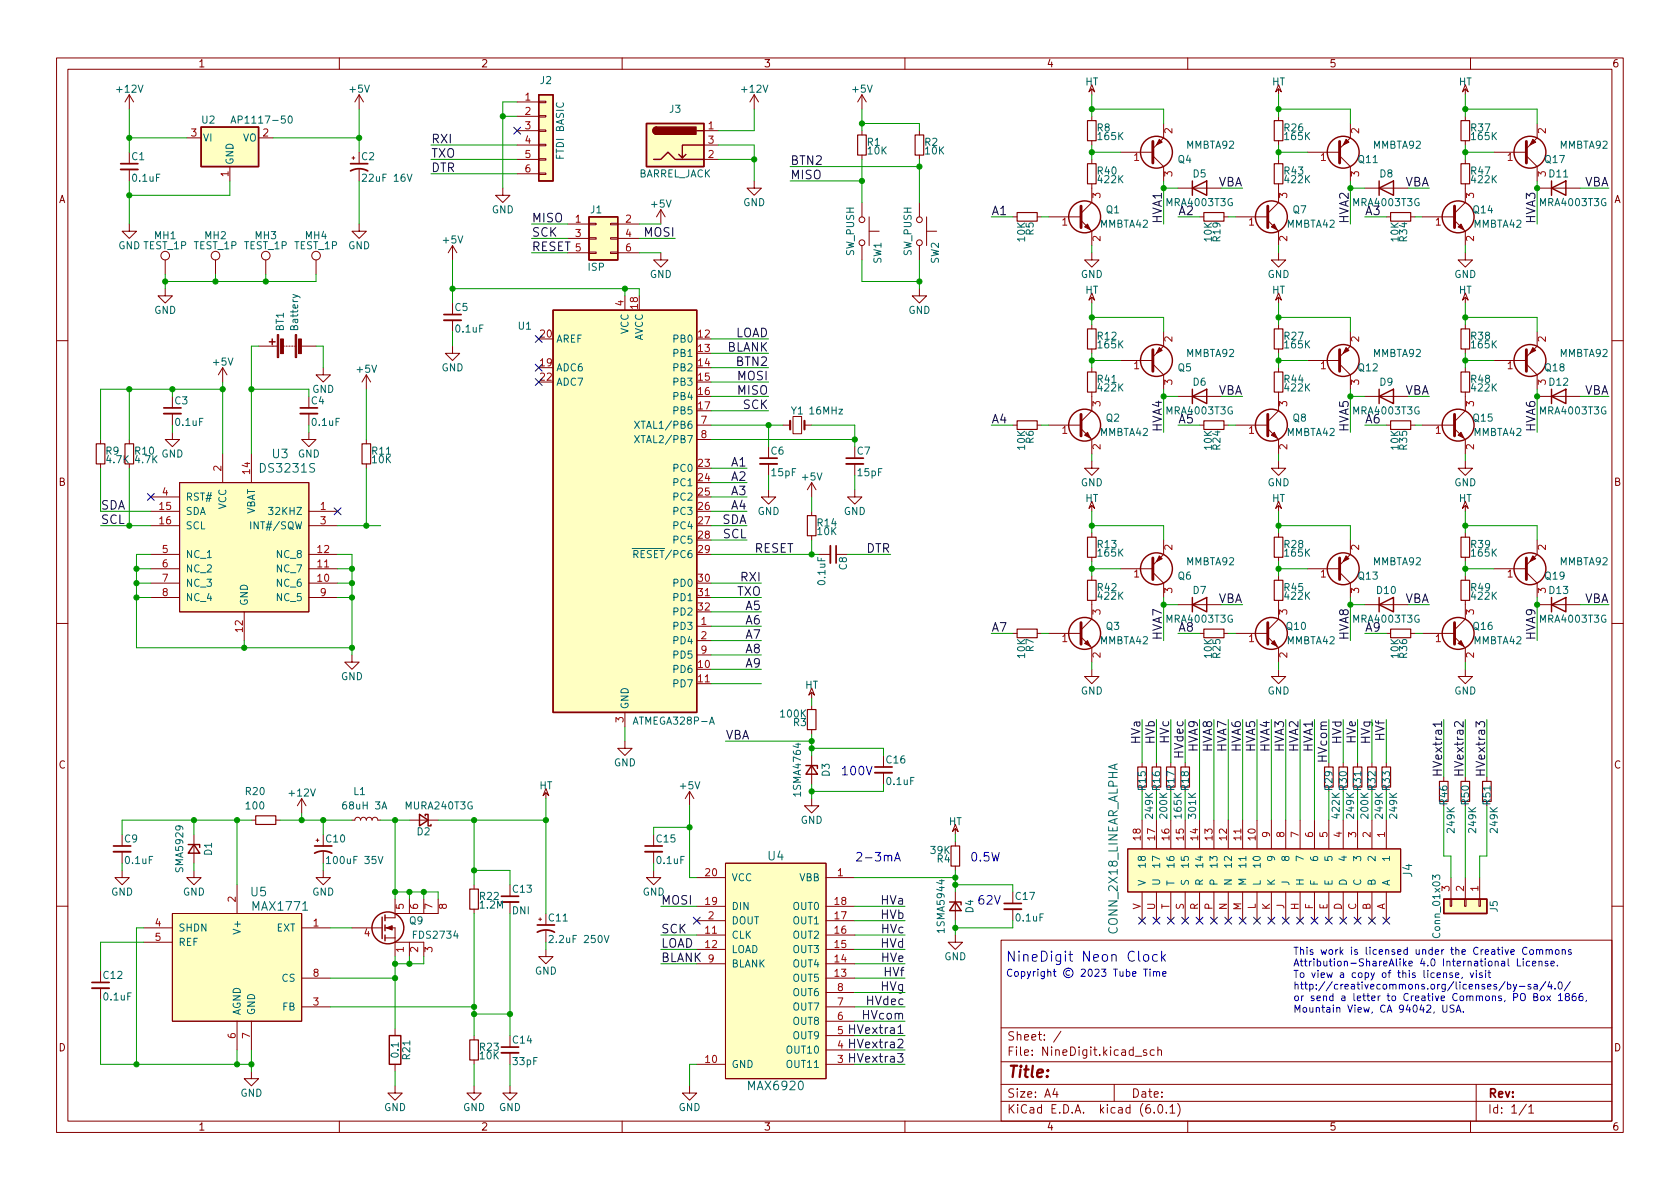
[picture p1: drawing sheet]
<svg xmlns="http://www.w3.org/2000/svg" width="297mm" height="210mm" viewBox="0 0 297 210" stroke-linecap="round" stroke-linejoin="round" font-family="sans-serif">
<defs><g id="words">
<text font-size="2.8" fill="#840000" x="178" y="190.6">Title:</text>
<text font-size="2.5" fill="#0000c2" x="177.8" y="170.1">NineDigit Neon Clock</text>
<g font-size="2.1" fill="#0f0f0f">
<text x="76.2" y="27.9">TXO</text>
<text x="76.2" y="25.3">RXI</text>
<text x="139.7" y="29.1">BTN2</text>
<text x="76.2" y="30.4">DTR</text>
<text x="139.7" y="31.7">MISO</text>
<text x="215.2" y="33">VBA</text>
<text x="248.2" y="33">VBA</text>
<text x="280" y="33">VBA</text>
<text x="94" y="39.3">MISO</text>
<text x="94" y="41.8">SCK</text>
<text x="114" y="41.8">MOSI</text>
<text x="175.3" y="38">A1</text>
<text x="205.4" y="39.6" transform="rotate(-90 205.4 39.6)">HVA1</text>
<text x="208.3" y="38">A2</text>
<text x="238.4" y="39.6" transform="rotate(-90 238.4 39.6)">HVA2</text>
<text x="241.3" y="38">A3</text>
<text x="271.5" y="39.6" transform="rotate(-90 271.5 39.6)">HVA3</text>
<text x="94" y="44.4">RESET</text>
<text x="129.9" y="59.6">LOAD</text>
<text x="128.5" y="62.2">BLANK</text>
<text x="130.3" y="64.7">BTN2</text>
<text x="130.5" y="67.2">MOSI</text>
<text x="130.5" y="69.8">MISO</text>
<text x="215.2" y="69.8">VBA</text>
<text x="248.2" y="69.8">VBA</text>
<text x="280" y="69.8">VBA</text>
<text x="131.4" y="72.3">SCK</text>
<text x="175.3" y="74.9">A4</text>
<text x="205.4" y="76.4" transform="rotate(-90 205.4 76.4)">HVA4</text>
<text x="208.3" y="74.9">A5</text>
<text x="238.4" y="76.4" transform="rotate(-90 238.4 76.4)">HVA5</text>
<text x="241.3" y="74.9">A6</text>
<text x="271.5" y="76.4" transform="rotate(-90 271.5 76.4)">HVA6</text>
<text x="129.4" y="82.5">A1</text>
<text x="129.4" y="85">A2</text>
<text x="129.4" y="87.6">A3</text>
<text x="17.8" y="92.6">SCL</text>
<text x="17.8" y="90.1">SDA</text>
<text x="127.6" y="92.6">SDA</text>
<text x="127.8" y="95.2">SCL</text>
<text x="129.4" y="90.1">A4</text>
<text x="133.3" y="97.7">RESET</text>
<text x="153.1" y="97.7">DTR</text>
<text x="130.3" y="105.3">TXO</text>
<text x="131.1" y="102.8">RXI</text>
<text x="131.9" y="107.9">A5</text>
<text x="215.2" y="106.6">VBA</text>
<text x="248.2" y="106.6">VBA</text>
<text x="280" y="106.6">VBA</text>
<text x="131.9" y="110.4">A6</text>
<text x="131.9" y="113">A7</text>
<text x="175.3" y="111.7">A7</text>
<text x="205.4" y="113.3" transform="rotate(-90 205.4 113.3)">HVA7</text>
<text x="208.3" y="111.7">A8</text>
<text x="238.4" y="113.3" transform="rotate(-90 238.4 113.3)">HVA8</text>
<text x="241.3" y="111.7">A9</text>
<text x="271.5" y="113.3" transform="rotate(-90 271.5 113.3)">HVA9</text>
<text x="131.9" y="115.5">A8</text>
<text x="131.9" y="118">A9</text>
<text x="128.3" y="130.7">VBA</text>
<text x="201.6" y="131.4" transform="rotate(-90 201.6 131.4)">HVa</text>
<text x="204.2" y="131.5" transform="rotate(-90 204.2 131.5)">HVb</text>
<text x="206.7" y="131.4" transform="rotate(-90 206.7 131.4)">HVc</text>
<text x="237.2" y="131.5" transform="rotate(-90 237.2 131.5)">HVd</text>
<text x="239.7" y="131.4" transform="rotate(-90 239.7 131.4)">HVe</text>
<text x="242.3" y="131.5" transform="rotate(-90 242.3 131.5)">HVg</text>
<text x="244.8" y="130.9" transform="rotate(-90 244.8 130.9)">HVf</text>
<text x="209.2" y="133.9" transform="rotate(-90 209.2 133.9)">HVdec</text>
<text x="211.8" y="132.9" transform="rotate(-90 211.8 132.9)">HVA9</text>
<text x="214.3" y="132.9" transform="rotate(-90 214.3 132.9)">HVA8</text>
<text x="216.9" y="132.9" transform="rotate(-90 216.9 132.9)">HVA7</text>
<text x="219.4" y="132.9" transform="rotate(-90 219.4 132.9)">HVA6</text>
<text x="221.9" y="132.9" transform="rotate(-90 221.9 132.9)">HVA5</text>
<text x="224.5" y="132.9" transform="rotate(-90 224.5 132.9)">HVA4</text>
<text x="227" y="132.9" transform="rotate(-90 227 132.9)">HVA3</text>
<text x="229.6" y="132.9" transform="rotate(-90 229.6 132.9)">HVA2</text>
<text x="232.1" y="132.9" transform="rotate(-90 232.1 132.9)">HVA1</text>
<text x="234.6" y="134.6" transform="rotate(-90 234.6 134.6)">HVcom</text>
<text x="255" y="136.4" transform="rotate(-90 255 136.4)">HVextra1</text>
<text x="258.8" y="136.4" transform="rotate(-90 258.8 136.4)">HVextra2</text>
<text x="262.6" y="136.4" transform="rotate(-90 262.6 136.4)">HVextra3</text>
<text x="116.8" y="160">MOSI</text>
<text x="155.9" y="160">HVa</text>
<text x="116.8" y="165">SCK</text>
<text x="116.8" y="167.6">LOAD</text>
<text x="155.8" y="162.5">HVb</text>
<text x="155.8" y="167.6">HVd</text>
<text x="155.9" y="165">HVc</text>
<text x="116.8" y="170.1">BLANK</text>
<text x="155.9" y="170.1">HVe</text>
<text x="156.4" y="172.7">HVf</text>
<text x="153.4" y="177.7">HVdec</text>
<text x="155.8" y="175.2">HVg</text>
<text x="150.8" y="185.4">HVextra2</text>
<text x="150.8" y="182.8">HVextra1</text>
<text x="152.7" y="180.3">HVcom</text>
<text x="150.8" y="187.9">HVextra3</text>
</g>
<g font-size="2.1" fill="#006464">
<text x="46.3" y="83.6">DS3231S</text>
<text x="48.2" y="81">U3</text>
<text x="135.8" y="152.1">U4</text>
<text x="249.7" y="155.1" transform="rotate(-90 249.7 155.1)">J4</text>
<text x="44.4" y="158.5">U5</text>
<text x="44.8" y="161">MAX1771</text>
<text x="197.6" y="165.1" transform="rotate(-90 197.6 165.1)">CONN_2X18_LINEAR_ALPHA</text>
<text x="132.4" y="192.8">MAX6920</text>
</g>
<g font-size="2.1" fill="#0000c2">
<text x="148.6" y="137.1">100V</text>
<text x="151.1" y="152.3">2-3mA</text>
<text x="171.4" y="152.3">0.5W</text>
<text x="172.7" y="160">62V</text>
</g>
<g font-size="2.1" fill="#840000">
<text x="178" y="184">Sheet: /</text>
<text x="178" y="186.7">File: NineDigit.kicad_sch</text>
<text x="178" y="196.9">KiCad E.D.A. kicad (6.0.1)</text>
<text x="178" y="194.1">Size: A4</text>
<text x="200" y="194.1">Date:</text>
<text x="263" y="194.1">Rev:</text>
<text x="263" y="196.9">Id: 1/1</text>
</g>
<g font-size="1.8" fill="#840000">
<text x="35" y="11.9">1</text>
<text x="85" y="11.9">2</text>
<text x="135" y="11.9">3</text>
<text x="185" y="11.9">4</text>
<text x="235" y="11.9">5</text>
<text x="285" y="11.9">6</text>
<text x="10.3" y="35.9">A</text>
<text x="285.3" y="35.9">A</text>
<text x="10.3" y="85.9">B</text>
<text x="285.3" y="85.9">B</text>
<text x="10.3" y="135.9">C</text>
<text x="285.3" y="135.9">C</text>
<text x="10.3" y="185.9">D</text>
<text x="285.3" y="185.9">D</text>
<text x="35" y="199.9">1</text>
<text x="85" y="199.9">2</text>
<text x="135" y="199.9">3</text>
<text x="185" y="199.9">4</text>
<text x="235" y="199.9">5</text>
<text x="285" y="199.9">6</text>
</g>
<g font-size="1.8" fill="#006464">
<text x="20.8" y="16.4">+12V</text>
<text x="61.9" y="16.4">+5V</text>
<text x="95.5" y="14.9">J2</text>
<text x="131.3" y="16.4">+12V</text>
<text x="150.8" y="16.4">+5V</text>
<text x="191.9" y="15.1">HT</text>
<text x="224.9" y="15.1">HT</text>
<text x="257.9" y="15.1">HT</text>
<text x="35.7" y="21.8">U2</text>
<text x="41.8" y="21.8">AP1117-50</text>
<text x="118.4" y="19.9">J3</text>
<text x="194" y="23.2">R8</text>
<text x="227.1" y="23.2">R26</text>
<text x="260.1" y="23.2">R37</text>
<text x="23.3" y="28.3">C1</text>
<text x="35.8" y="25">VI</text>
<text x="41.3" y="29.2" transform="rotate(-90 41.3 29.2)">GND</text>
<text x="42.9" y="25">VO</text>
<text x="63.9" y="28.3">C2</text>
<text x="99.7" y="28.1" transform="rotate(-90 99.7 28.1)">FTDI BASIC</text>
<text x="153.4" y="25.8">R1</text>
<text x="153.5" y="27.3">10K</text>
<text x="163.5" y="25.8">R2</text>
<text x="163.6" y="27.3">10K</text>
<text x="194.2" y="24.8">165K</text>
<text x="208.3" y="28.8">Q4</text>
<text x="209.8" y="26.3">MMBTA92</text>
<text x="227.2" y="24.8">165K</text>
<text x="240.2" y="28.8">Q11</text>
<text x="242.8" y="26.3">MMBTA92</text>
<text x="260.3" y="24.8">165K</text>
<text x="273.2" y="28.8">Q17</text>
<text x="275.8" y="26.3">MMBTA92</text>
<text x="23.5" y="32.1">0.1uF</text>
<text x="64.5" y="32.1">22uF 16V</text>
<text x="112.8" y="31.4">BARREL_JACK</text>
<text x="194.1" y="30.9">R40</text>
<text x="194.2" y="32.4">422K</text>
<text x="211" y="31.4">D5</text>
<text x="227.1" y="30.9">R43</text>
<text x="227.2" y="32.4">422K</text>
<text x="244" y="31.4">D8</text>
<text x="260.1" y="30.9">R47</text>
<text x="260.3" y="32.4">422K</text>
<text x="274" y="31.4">D11</text>
<text x="86.9" y="37.7">GND</text>
<text x="104.4" y="37.7">J1</text>
<text x="115.2" y="36.7">+5V</text>
<text x="131.4" y="36.4">GND</text>
<text x="182.8" y="41.6" transform="rotate(-90 182.8 41.6)">R5</text>
<text x="194.5" y="40.3">MMBTA42</text>
<text x="195.6" y="37.7">Q1</text>
<text x="206.4" y="36.4">MRA4003T3G</text>
<text x="227.5" y="40.3">MMBTA42</text>
<text x="228.6" y="37.7">Q7</text>
<text x="239.4" y="36.4">MRA4003T3G</text>
<text x="260.5" y="37.7">Q14</text>
<text x="260.6" y="40.3">MMBTA42</text>
<text x="272.4" y="36.4">MRA4003T3G</text>
<text x="20.9" y="44.1">GND TEST_1P TEST_1P TEST_1P TEST_1P</text>
<text x="27.3" y="42.3">MH1</text>
<text x="36.2" y="42.3">MH2</text>
<text x="45.1" y="42.3">MH3</text>
<text x="54" y="42.3">MH4</text>
<text x="61.5" y="44.1">GND</text>
<text x="78.4" y="43">+5V</text>
<text x="104" y="47.9">ISP</text>
<text x="151" y="45.3" transform="rotate(-90 151 45.3)">SW_PUSH</text>
<text x="155.8" y="46.6" transform="rotate(-90 155.8 46.6)">SW1</text>
<text x="161.2" y="45.3" transform="rotate(-90 161.2 45.3)">SW_PUSH</text>
<text x="166" y="46.6" transform="rotate(-90 166 46.6)">SW2</text>
<text x="181.2" y="42.7" transform="rotate(-90 181.2 42.7)">10K</text>
<text x="214.2" y="42.7" transform="rotate(-90 214.2 42.7)">10K</text>
<text x="215.8" y="42.7" transform="rotate(-90 215.8 42.7)">R19</text>
<text x="247.3" y="42.7" transform="rotate(-90 247.3 42.7)">10K</text>
<text x="248.8" y="42.7" transform="rotate(-90 248.8 42.7)">R34</text>
<text x="114.9" y="49.1">GND</text>
<text x="191.1" y="49.1">GND</text>
<text x="191.9" y="51.9">HT</text>
<text x="224.1" y="49.1">GND</text>
<text x="224.9" y="51.9">HT</text>
<text x="257.1" y="49.1">GND</text>
<text x="257.9" y="51.9">HT</text>
<text x="27.2" y="55.5">GND</text>
<text x="50.2" y="58.5" transform="rotate(-90 50.2 58.5)">BT1</text>
<text x="52.7" y="58.3" transform="rotate(-90 52.7 58.3)">Battery</text>
<text x="80.5" y="55">C5</text>
<text x="80.7" y="58.8">0.1uF</text>
<text x="91.7" y="58.3">U1</text>
<text x="111.1" y="59.1" transform="rotate(-90 111.1 59.1)">VCC</text>
<text x="160.6" y="55.5">GND</text>
<text x="37.8" y="64.6">+5V</text>
<text x="63.2" y="65.9">+5V</text>
<text x="78" y="65.7">GND</text>
<text x="98.3" y="65.7">ADC6</text>
<text x="98.3" y="60.6">AREF</text>
<text x="113.7" y="60.4" transform="rotate(-90 113.7 60.4)">AVCC</text>
<text x="119.2" y="60.6">PB0</text>
<text x="119.2" y="63.1">PB1</text>
<text x="119.2" y="65.7">PB2</text>
<text x="194.1" y="60.1">R12</text>
<text x="194.2" y="61.6">165K</text>
<text x="208.3" y="65.7">Q5</text>
<text x="209.8" y="63.1">MMBTA92</text>
<text x="227.1" y="60.1">R27</text>
<text x="227.2" y="61.6">165K</text>
<text x="240.2" y="65.7">Q12</text>
<text x="242.8" y="63.1">MMBTA92</text>
<text x="260.1" y="60.1">R38</text>
<text x="260.3" y="61.6">165K</text>
<text x="273.2" y="65.7">Q18</text>
<text x="275.8" y="63.1">MMBTA92</text>
<text x="30.9" y="71.5">C3</text>
<text x="55.1" y="71.5">C4</text>
<text x="55.2" y="69.5">GND</text>
<text x="98.3" y="68.2">ADC7</text>
<text x="119.2" y="68.2">PB3</text>
<text x="119.2" y="70.7">PB4</text>
<text x="194.1" y="67.7">R41</text>
<text x="194.2" y="69.2">422K</text>
<text x="211" y="68.2">D6</text>
<text x="227.1" y="67.7">R44</text>
<text x="227.2" y="69.2">422K</text>
<text x="244" y="68.2">D9</text>
<text x="260.1" y="67.7">R48</text>
<text x="260.3" y="69.2">422K</text>
<text x="274" y="68.2">D12</text>
<text x="31.1" y="75.3">0.1uF</text>
<text x="55.3" y="75.3">0.1uF</text>
<text x="113.1" y="75.8">XTAL1/PB6</text>
<text x="119.2" y="73.3">PB5</text>
<text x="139.9" y="73.3">Y1</text>
<text x="143.2" y="73.3">16MHz</text>
<text x="194.5" y="77.1">MMBTA42</text>
<text x="195.6" y="74.5">Q2</text>
<text x="206.4" y="73.3">MRA4003T3G</text>
<text x="227.5" y="77.1">MMBTA42</text>
<text x="228.6" y="74.5">Q8</text>
<text x="239.4" y="73.3">MRA4003T3G</text>
<text x="260.5" y="74.5">Q15</text>
<text x="260.6" y="77.1">MMBTA42</text>
<text x="272.4" y="73.3">MRA4003T3G</text>
<text x="18.7" y="80.4">R9</text>
<text x="18.9" y="81.9">4.7K</text>
<text x="23.9" y="80.4">R10</text>
<text x="24" y="81.9">4.7K</text>
<text x="28.5" y="80.9">GND</text>
<text x="52.6" y="80.9">GND</text>
<text x="65.8" y="80.4">R11</text>
<text x="65.8" y="81.9">10K</text>
<text x="113.1" y="78.4">XTAL2/PB7</text>
<text x="119.2" y="83.4">PC0</text>
<text x="136.3" y="80.4">C6</text>
<text x="151.6" y="80.4">C7</text>
<text x="181.2" y="79.5" transform="rotate(-90 181.2 79.5)">10K</text>
<text x="182.8" y="78.4" transform="rotate(-90 182.8 78.4)">R6</text>
<text x="214.2" y="79.5" transform="rotate(-90 214.2 79.5)">10K</text>
<text x="215.8" y="79.5" transform="rotate(-90 215.8 79.5)">R24</text>
<text x="247.3" y="79.5" transform="rotate(-90 247.3 79.5)">10K</text>
<text x="248.8" y="79.5" transform="rotate(-90 248.8 79.5)">R35</text>
<text x="32.8" y="88.5">RST#</text>
<text x="119.2" y="86">PC1</text>
<text x="119.2" y="88.5">PC2</text>
<text x="136.5" y="84.2">15pF</text>
<text x="141.9" y="85">+5V</text>
<text x="151.7" y="84.2">15pF</text>
<text x="191.1" y="86">GND</text>
<text x="191.9" y="88.8">HT</text>
<text x="224.1" y="86">GND</text>
<text x="224.9" y="88.8">HT</text>
<text x="257.1" y="86">GND</text>
<text x="257.9" y="88.8">HT</text>
<text x="32.8" y="91.1">SDA</text>
<text x="32.8" y="93.6">SCL</text>
<text x="40" y="90.1" transform="rotate(-90 40 90.1)">VCC</text>
<text x="45" y="93.6">INT#/SQW</text>
<text x="45.1" y="91.2" transform="rotate(-90 45.1 91.2)">VBAT</text>
<text x="48" y="91.1">32KHZ</text>
<text x="119.2" y="91.1">PC3</text>
<text x="119.2" y="93.6">PC4</text>
<text x="133.9" y="91.1">GND</text>
<text x="144.6" y="93.1">R14</text>
<text x="144.6" y="94.6">10K</text>
<text x="149.2" y="91.1">GND</text>
<text x="32.8" y="98.7">NC_1</text>
<text x="32.8" y="101.2">NC_2</text>
<text x="49.1" y="101.2">NC_7</text>
<text x="49.1" y="98.7">NC_8</text>
<text x="111.5" y="98.7">~{RESET}/PC6</text>
<text x="119.2" y="96.1">PC5</text>
<text x="149.7" y="100.7" transform="rotate(-90 149.7 100.7)">C8</text>
<text x="194.1" y="96.9">R13</text>
<text x="194.2" y="98.4">165K</text>
<text x="209.8" y="99.9">MMBTA92</text>
<text x="227.1" y="96.9">R28</text>
<text x="227.2" y="98.4">165K</text>
<text x="242.8" y="99.9">MMBTA92</text>
<text x="260.1" y="96.9">R39</text>
<text x="260.3" y="98.4">165K</text>
<text x="275.8" y="99.9">MMBTA92</text>
<text x="32.8" y="103.8">NC_3</text>
<text x="32.8" y="106.3">NC_4</text>
<text x="43.8" y="107.2" transform="rotate(-90 43.8 107.2)">GND</text>
<text x="49.1" y="103.8">NC_6</text>
<text x="49.1" y="106.3">NC_5</text>
<text x="119.2" y="103.8">PD0</text>
<text x="119.2" y="106.3">PD1</text>
<text x="145.9" y="103.3" transform="rotate(-90 145.9 103.3)">0.1uF</text>
<text x="194.1" y="104.5">R42</text>
<text x="194.2" y="106">422K</text>
<text x="208.3" y="102.5">Q6</text>
<text x="211" y="105">D7</text>
<text x="227.1" y="104.5">R45</text>
<text x="227.2" y="106">422K</text>
<text x="240.2" y="102.5">Q13</text>
<text x="243.5" y="105">D10</text>
<text x="260.1" y="104.5">R49</text>
<text x="260.3" y="106">422K</text>
<text x="273.2" y="102.5">Q19</text>
<text x="274" y="105">D13</text>
<text x="119.2" y="111.4">PD3</text>
<text x="119.2" y="113.9">PD4</text>
<text x="119.2" y="108.8">PD2</text>
<text x="194.5" y="113.9">MMBTA42</text>
<text x="195.6" y="111.4">Q3</text>
<text x="206.4" y="110.1">MRA4003T3G</text>
<text x="227.5" y="111.4">Q10</text>
<text x="227.5" y="113.9">MMBTA42</text>
<text x="239.4" y="110.1">MRA4003T3G</text>
<text x="260.5" y="111.4">Q16</text>
<text x="260.6" y="113.9">MMBTA42</text>
<text x="272.4" y="110.1">MRA4003T3G</text>
<text x="119.2" y="119">PD6</text>
<text x="119.2" y="116.5">PD5</text>
<text x="181.2" y="116.3" transform="rotate(-90 181.2 116.3)">10K</text>
<text x="182.8" y="115.2" transform="rotate(-90 182.8 115.2)">R7</text>
<text x="214.2" y="116.3" transform="rotate(-90 214.2 116.3)">10K</text>
<text x="215.8" y="116.3" transform="rotate(-90 215.8 116.3)">R25</text>
<text x="247.3" y="116.3" transform="rotate(-90 247.3 116.3)">10K</text>
<text x="248.8" y="116.3" transform="rotate(-90 248.8 116.3)">R36</text>
<text x="60.3" y="120.3">GND</text>
<text x="111.1" y="125.5" transform="rotate(-90 111.1 125.5)">GND</text>
<text x="119.2" y="121.5">PD7</text>
<text x="142.3" y="121.8">HT</text>
<text x="191.1" y="122.8">GND</text>
<text x="224.1" y="122.8">GND</text>
<text x="257.1" y="122.8">GND</text>
<text x="112.3" y="128.1">ATMEGA328P-A</text>
<text x="138.1" y="126.9">100K</text>
<text x="140.3" y="128.4">R3</text>
<text x="108.5" y="135.5">GND</text>
<text x="146.7" y="137.3" transform="rotate(-90 146.7 137.3)">D3</text>
<text x="156.8" y="135">C16</text>
<text x="43.5" y="140.6">R20</text>
<text x="43.6" y="143.1">100</text>
<text x="51.3" y="140.8">+12V</text>
<text x="60.9" y="143.1">68uH 3A</text>
<text x="62.5" y="140.6">L1</text>
<text x="71.8" y="143.1">MURA240T3G</text>
<text x="95.3" y="139.6">HT</text>
<text x="120.3" y="139.6">+5V</text>
<text x="141.6" y="140.6" transform="rotate(-90 141.6 140.6)">1SMA4764</text>
<text x="156.9" y="138.8">0.1uF</text>
<text x="202.6" y="139.7" transform="rotate(-90 202.6 139.7)">R15</text>
<text x="205.1" y="139.7" transform="rotate(-90 205.1 139.7)">R16</text>
<text x="207.6" y="139.7" transform="rotate(-90 207.6 139.7)">R17</text>
<text x="210.2" y="139.7" transform="rotate(-90 210.2 139.7)">R18</text>
<text x="235.6" y="139.7" transform="rotate(-90 235.6 139.7)">R29</text>
<text x="238.1" y="139.7" transform="rotate(-90 238.1 139.7)">R30</text>
<text x="240.7" y="139.7" transform="rotate(-90 240.7 139.7)">R31</text>
<text x="243.2" y="139.7" transform="rotate(-90 243.2 139.7)">R32</text>
<text x="245.7" y="139.7" transform="rotate(-90 245.7 139.7)">R33</text>
<text x="255.9" y="142.2" transform="rotate(-90 255.9 142.2)">R46</text>
<text x="259.7" y="142.2" transform="rotate(-90 259.7 142.2)">R50</text>
<text x="263.5" y="142.2" transform="rotate(-90 263.5 142.2)">R51</text>
<text x="22" y="149">C9</text>
<text x="57.7" y="149">C10</text>
<text x="73.8" y="147.7">D2</text>
<text x="116.1" y="149">C15</text>
<text x="141.5" y="145.7">GND</text>
<text x="167.7" y="145.9">HT</text>
<text x="203.8" y="144.6" transform="rotate(-90 203.8 144.6)">249K</text>
<text x="206.4" y="144.6" transform="rotate(-90 206.4 144.6)">200K</text>
<text x="208.9" y="144.6" transform="rotate(-90 208.9 144.6)">165K</text>
<text x="211.5" y="144.6" transform="rotate(-90 211.5 144.6)">301K</text>
<text x="236.9" y="144.6" transform="rotate(-90 236.9 144.6)">422K</text>
<text x="239.4" y="144.6" transform="rotate(-90 239.4 144.6)">249K</text>
<text x="241.9" y="144.6" transform="rotate(-90 241.9 144.6)">200K</text>
<text x="244.5" y="144.6" transform="rotate(-90 244.5 144.6)">249K</text>
<text x="247" y="144.6" transform="rotate(-90 247 144.6)">249K</text>
<text x="257.2" y="147.1" transform="rotate(-90 257.2 147.1)">249K</text>
<text x="261" y="147.1" transform="rotate(-90 261 147.1)">249K</text>
<text x="264.8" y="147.1" transform="rotate(-90 264.8 147.1)">249K</text>
<text x="22.2" y="152.8">0.1uF</text>
<text x="32.4" y="154" transform="rotate(-90 32.4 154)">SMA5929</text>
<text x="37.5" y="151.2" transform="rotate(-90 37.5 151.2)">D1</text>
<text x="58.3" y="152.8">100uF 35V</text>
<text x="116.2" y="152.8">0.1uF</text>
<text x="129.3" y="155.8">VCC</text>
<text x="141.3" y="155.8">VBB</text>
<text x="164.6" y="151">39K</text>
<text x="165.7" y="152.5">R4</text>
<text x="202.6" y="153.1" transform="rotate(-90 202.6 153.1)">18</text>
<text x="205.1" y="153.1" transform="rotate(-90 205.1 153.1)">17</text>
<text x="207.6" y="153.1" transform="rotate(-90 207.6 153.1)">16</text>
<text x="210.2" y="153.1" transform="rotate(-90 210.2 153.1)">15</text>
<text x="212.7" y="153.1" transform="rotate(-90 212.7 153.1)">14</text>
<text x="215.3" y="153.1" transform="rotate(-90 215.3 153.1)">13</text>
<text x="217.8" y="153.1" transform="rotate(-90 217.8 153.1)">12</text>
<text x="220.3" y="153.1" transform="rotate(-90 220.3 153.1)">11</text>
<text x="222.9" y="153.1" transform="rotate(-90 222.9 153.1)">10</text>
<text x="225.4" y="152.1" transform="rotate(-90 225.4 152.1)">9</text>
<text x="228" y="152.1" transform="rotate(-90 228 152.1)">8</text>
<text x="230.5" y="152.1" transform="rotate(-90 230.5 152.1)">7</text>
<text x="233" y="152.1" transform="rotate(-90 233 152.1)">6</text>
<text x="235.6" y="152.1" transform="rotate(-90 235.6 152.1)">5</text>
<text x="238.1" y="152.1" transform="rotate(-90 238.1 152.1)">4</text>
<text x="240.7" y="152.1" transform="rotate(-90 240.7 152.1)">3</text>
<text x="243.2" y="152.1" transform="rotate(-90 243.2 152.1)">2</text>
<text x="245.7" y="152.1" transform="rotate(-90 245.7 152.1)">1</text>
<text x="19.6" y="158.4">GND</text>
<text x="32.3" y="158.4">GND</text>
<text x="55.2" y="158.4">GND</text>
<text x="84.9" y="159.1">R22</text>
<text x="84.9" y="160.6">1.2M</text>
<text x="90.6" y="161.7">DNI</text>
<text x="90.7" y="157.9">C13</text>
<text x="113.6" y="158.4">GND</text>
<text x="129.3" y="160.9">DIN</text>
<text x="140.3" y="160.9">OUT0</text>
<text x="172.1" y="161.4" transform="rotate(-90 172.1 161.4)">D4</text>
<text x="179.6" y="159.1">C17</text>
<text x="202.6" y="156.7" transform="rotate(-90 202.6 156.7)">V</text>
<text x="205.1" y="156.7" transform="rotate(-90 205.1 156.7)">U</text>
<text x="207.6" y="156.7" transform="rotate(-90 207.6 156.7)">T</text>
<text x="210.2" y="156.7" transform="rotate(-90 210.2 156.7)">S</text>
<text x="212.7" y="156.7" transform="rotate(-90 212.7 156.7)">R</text>
<text x="215.3" y="156.7" transform="rotate(-90 215.3 156.7)">P</text>
<text x="217.8" y="156.7" transform="rotate(-90 217.8 156.7)">N</text>
<text x="220.3" y="156.7" transform="rotate(-90 220.3 156.7)">M</text>
<text x="222.9" y="156.7" transform="rotate(-90 222.9 156.7)">L</text>
<text x="225.4" y="156.7" transform="rotate(-90 225.4 156.7)">K</text>
<text x="228" y="156.7" transform="rotate(-90 228 156.7)">J</text>
<text x="230.5" y="156.7" transform="rotate(-90 230.5 156.7)">H</text>
<text x="233" y="156.7" transform="rotate(-90 233 156.7)">F</text>
<text x="235.6" y="156.7" transform="rotate(-90 235.6 156.7)">E</text>
<text x="238.1" y="156.7" transform="rotate(-90 238.1 156.7)">D</text>
<text x="240.7" y="156.7" transform="rotate(-90 240.7 156.7)">C</text>
<text x="243.2" y="156.7" transform="rotate(-90 243.2 156.7)">B</text>
<text x="245.7" y="156.7" transform="rotate(-90 245.7 156.7)">A</text>
<text x="264.8" y="161.3" transform="rotate(-90 264.8 161.3)">J5</text>
<text x="31.5" y="164.7">SHDN</text>
<text x="31.5" y="167.3">REF</text>
<text x="42.5" y="164.8" transform="rotate(-90 42.5 164.8)">V+</text>
<text x="48.9" y="164.7">EXT</text>
<text x="72.4" y="163.4">Q9</text>
<text x="73.3" y="166">FDS2734</text>
<text x="97.1" y="162.9">C11</text>
<text x="97.7" y="166.7">2.2uF 250V</text>
<text x="129.3" y="166">CLK</text>
<text x="129.3" y="163.4">DOUT</text>
<text x="140.3" y="166">OUT2</text>
<text x="140.3" y="163.4">OUT1</text>
<text x="167" y="164.7" transform="rotate(-90 167 164.7)">1SMA5944</text>
<text x="179.7" y="162.9">0.1uF</text>
<text x="254.6" y="165.5" transform="rotate(-90 254.6 165.5)">Conn_01x03</text>
<text x="18.3" y="173.1">C12</text>
<text x="49.9" y="173.6">CS</text>
<text x="94.6" y="172.3">GND</text>
<text x="129.3" y="168.5">LOAD</text>
<text x="129.3" y="171.1">BLANK</text>
<text x="140.3" y="173.6">OUT5</text>
<text x="140.3" y="171.1">OUT4</text>
<text x="140.3" y="168.5">OUT3</text>
<text x="166.9" y="169.8">GND</text>
<text x="18.4" y="176.9">0.1uF</text>
<text x="42.5" y="179.6" transform="rotate(-90 42.5 179.6)">AGND</text>
<text x="45.1" y="179.6" transform="rotate(-90 45.1 179.6)">GND</text>
<text x="50" y="178.7">FB</text>
<text x="140.3" y="178.7">OUT7</text>
<text x="140.3" y="176.1">OUT6</text>
<text x="84.9" y="185.8">R23</text>
<text x="90.7" y="184.5">C14</text>
<text x="140.3" y="183.8">OUT9</text>
<text x="140.3" y="181.2">OUT8</text>
<text x="70.5" y="186.9" transform="rotate(-90 70.5 186.9)">0.1</text>
<text x="72.5" y="187.3" transform="rotate(-90 72.5 187.3)">R21</text>
<text x="84.9" y="187.3">10K</text>
<text x="90.8" y="188.3">33pF</text>
<text x="129.3" y="188.8">GND</text>
<text x="139.3" y="188.8">OUT11</text>
<text x="139.3" y="186.3">OUT10</text>
<text x="42.5" y="193.9">GND</text>
<text x="67.9" y="196.5">GND</text>
<text x="81.9" y="196.5">GND</text>
<text x="88.2" y="196.5">GND</text>
<text x="120" y="196.5">GND</text>
</g>
<g font-size="1.8" fill="#a90000">
<text x="92.9" y="17.8">1</text>
<text x="92.9" y="20.3">2</text>
<text x="92.9" y="22.9">3</text>
<text x="125.2" y="22.9">1</text>
<text x="207.3" y="23.6" transform="rotate(-90 207.3 23.6)">2</text>
<text x="240.3" y="23.6" transform="rotate(-90 240.3 23.6)">2</text>
<text x="273.3" y="23.6" transform="rotate(-90 273.3 23.6)">2</text>
<text x="33.8" y="24.1">3</text>
<text x="46.5" y="24.1">2</text>
<text x="92.9" y="25.4">4</text>
<text x="92.9" y="27.9">5</text>
<text x="125.2" y="27.9">2</text>
<text x="125.2" y="25.4">3</text>
<text x="200.5" y="28.4">1</text>
<text x="233.5" y="28.4">1</text>
<text x="266.5" y="28.4">1</text>
<text x="40.4" y="31.2" transform="rotate(-90 40.4 31.2)">1</text>
<text x="92.9" y="30.5">6</text>
<text x="194.6" y="35" transform="rotate(-90 194.6 35)">3</text>
<text x="207.3" y="31.2" transform="rotate(-90 207.3 31.2)">3</text>
<text x="227.6" y="35" transform="rotate(-90 227.6 35)">3</text>
<text x="240.3" y="31.2" transform="rotate(-90 240.3 31.2)">3</text>
<text x="260.6" y="35" transform="rotate(-90 260.6 35)">3</text>
<text x="273.3" y="31.2" transform="rotate(-90 273.3 31.2)">3</text>
<text x="101.7" y="39.4">1</text>
<text x="101.7" y="41.9">3</text>
<text x="110.6" y="39.4">2</text>
<text x="110.6" y="41.9">4</text>
<text x="187.8" y="39.9">1</text>
<text x="220.8" y="39.9">1</text>
<text x="253.8" y="39.9">1</text>
<text x="101.7" y="44.4">5</text>
<text x="110.6" y="44.4">6</text>
<text x="194.6" y="42.7" transform="rotate(-90 194.6 42.7)">2</text>
<text x="227.6" y="42.7" transform="rotate(-90 227.6 42.7)">2</text>
<text x="260.6" y="42.7" transform="rotate(-90 260.6 42.7)">2</text>
<text x="95.5" y="59.7">20</text>
<text x="110.2" y="54.1" transform="rotate(-90 110.2 54.1)">4</text>
<text x="112.8" y="54.6" transform="rotate(-90 112.8 54.6)">18</text>
<text x="123.5" y="59.7">12</text>
<text x="95.5" y="64.8">19</text>
<text x="123.5" y="62.2">13</text>
<text x="123.5" y="64.8">14</text>
<text x="200.5" y="65.3">1</text>
<text x="207.3" y="60.4" transform="rotate(-90 207.3 60.4)">2</text>
<text x="233.5" y="65.3">1</text>
<text x="240.3" y="60.4" transform="rotate(-90 240.3 60.4)">2</text>
<text x="266.5" y="65.3">1</text>
<text x="273.3" y="60.4" transform="rotate(-90 273.3 60.4)">2</text>
<text x="95.5" y="67.3">22</text>
<text x="123.5" y="67.3">15</text>
<text x="123.5" y="69.8">16</text>
<text x="194.6" y="71.9" transform="rotate(-90 194.6 71.9)">3</text>
<text x="207.3" y="68.1" transform="rotate(-90 207.3 68.1)">3</text>
<text x="227.6" y="71.9" transform="rotate(-90 227.6 71.9)">3</text>
<text x="240.3" y="68.1" transform="rotate(-90 240.3 68.1)">3</text>
<text x="260.6" y="71.9" transform="rotate(-90 260.6 71.9)">3</text>
<text x="273.3" y="68.1" transform="rotate(-90 273.3 68.1)">3</text>
<text x="123.5" y="72.4">17</text>
<text x="124" y="74.9">7</text>
<text x="124" y="77.5">8</text>
<text x="187.8" y="76.7">1</text>
<text x="220.8" y="76.7">1</text>
<text x="253.8" y="76.7">1</text>
<text x="39.1" y="83.3" transform="rotate(-90 39.1 83.3)">2</text>
<text x="44.2" y="83.8" transform="rotate(-90 44.2 83.8)">14</text>
<text x="123.5" y="82.5">23</text>
<text x="194.6" y="79.5" transform="rotate(-90 194.6 79.5)">2</text>
<text x="227.6" y="79.5" transform="rotate(-90 227.6 79.5)">2</text>
<text x="260.6" y="79.5" transform="rotate(-90 260.6 79.5)">2</text>
<text x="28.7" y="87.6">4</text>
<text x="123.5" y="85.1">24</text>
<text x="123.5" y="87.6">25</text>
<text x="28.2" y="90.2">15</text>
<text x="28.2" y="92.7">16</text>
<text x="56.7" y="90.2">1</text>
<text x="56.7" y="92.7">3</text>
<text x="123.5" y="90.2">26</text>
<text x="123.5" y="92.7">27</text>
<text x="123.5" y="95.2">28</text>
<text x="28.7" y="97.8">5</text>
<text x="28.7" y="100.3">6</text>
<text x="56.2" y="100.3">11</text>
<text x="56.2" y="97.8">12</text>
<text x="123.5" y="97.8">29</text>
<text x="207.3" y="97.3" transform="rotate(-90 207.3 97.3)">2</text>
<text x="240.3" y="97.3" transform="rotate(-90 240.3 97.3)">2</text>
<text x="273.3" y="97.3" transform="rotate(-90 273.3 97.3)">2</text>
<text x="28.7" y="102.9">7</text>
<text x="28.7" y="105.4">8</text>
<text x="56.2" y="102.9">10</text>
<text x="56.7" y="105.4">9</text>
<text x="123.5" y="102.9">30</text>
<text x="123.5" y="105.4">31</text>
<text x="123.5" y="107.9">32</text>
<text x="200.5" y="102.1">1</text>
<text x="207.3" y="104.9" transform="rotate(-90 207.3 104.9)">3</text>
<text x="233.5" y="102.1">1</text>
<text x="240.3" y="104.9" transform="rotate(-90 240.3 104.9)">3</text>
<text x="266.5" y="102.1">1</text>
<text x="273.3" y="104.9" transform="rotate(-90 273.3 104.9)">3</text>
<text x="42.9" y="111.7" transform="rotate(-90 42.9 111.7)">12</text>
<text x="124" y="110.5">1</text>
<text x="124" y="113">2</text>
<text x="187.8" y="113.5">1</text>
<text x="194.6" y="108.7" transform="rotate(-90 194.6 108.7)">3</text>
<text x="220.8" y="113.5">1</text>
<text x="227.6" y="108.7" transform="rotate(-90 227.6 108.7)">3</text>
<text x="253.8" y="113.5">1</text>
<text x="260.6" y="108.7" transform="rotate(-90 260.6 108.7)">3</text>
<text x="123.5" y="118.1">10</text>
<text x="124" y="115.6">9</text>
<text x="194.6" y="116.3" transform="rotate(-90 194.6 116.3)">2</text>
<text x="227.6" y="116.3" transform="rotate(-90 227.6 116.3)">2</text>
<text x="260.6" y="116.3" transform="rotate(-90 260.6 116.3)">2</text>
<text x="123.5" y="120.6">11</text>
<text x="110.2" y="127.7" transform="rotate(-90 110.2 127.7)">3</text>
<text x="201.7" y="148.6" transform="rotate(-90 201.7 148.6)">18</text>
<text x="204.2" y="148.6" transform="rotate(-90 204.2 148.6)">17</text>
<text x="206.8" y="148.6" transform="rotate(-90 206.8 148.6)">16</text>
<text x="209.3" y="148.6" transform="rotate(-90 209.3 148.6)">15</text>
<text x="211.8" y="148.6" transform="rotate(-90 211.8 148.6)">14</text>
<text x="214.4" y="148.6" transform="rotate(-90 214.4 148.6)">13</text>
<text x="216.9" y="148.6" transform="rotate(-90 216.9 148.6)">12</text>
<text x="219.5" y="148.6" transform="rotate(-90 219.5 148.6)">11</text>
<text x="222" y="148.6" transform="rotate(-90 222 148.6)">10</text>
<text x="224.5" y="148.1" transform="rotate(-90 224.5 148.1)">9</text>
<text x="227.1" y="148.1" transform="rotate(-90 227.1 148.1)">8</text>
<text x="229.6" y="148.1" transform="rotate(-90 229.6 148.1)">7</text>
<text x="232.2" y="148.1" transform="rotate(-90 232.2 148.1)">6</text>
<text x="234.7" y="148.1" transform="rotate(-90 234.7 148.1)">5</text>
<text x="237.2" y="148.1" transform="rotate(-90 237.2 148.1)">4</text>
<text x="239.8" y="148.1" transform="rotate(-90 239.8 148.1)">3</text>
<text x="242.3" y="148.1" transform="rotate(-90 242.3 148.1)">2</text>
<text x="244.9" y="148.1" transform="rotate(-90 244.9 148.1)">1</text>
<text x="124.7" y="154.9">20</text>
<text x="148.1" y="154.9">1</text>
<text x="41.7" y="159.5" transform="rotate(-90 41.7 159.5)">2</text>
<text x="71.4" y="160.8" transform="rotate(-90 71.4 160.8)">5</text>
<text x="73.9" y="160.8" transform="rotate(-90 73.9 160.8)">6</text>
<text x="76.5" y="160.8" transform="rotate(-90 76.5 160.8)">7</text>
<text x="79" y="160.8" transform="rotate(-90 79 160.8)">8</text>
<text x="124.7" y="160">19</text>
<text x="147.6" y="160">18</text>
<text x="201.7" y="160.9" transform="rotate(-90 201.7 160.9)">V</text>
<text x="204.2" y="160.9" transform="rotate(-90 204.2 160.9)">U</text>
<text x="206.8" y="160.8" transform="rotate(-90 206.8 160.8)">T</text>
<text x="209.3" y="160.9" transform="rotate(-90 209.3 160.9)">S</text>
<text x="211.8" y="160.9" transform="rotate(-90 211.8 160.9)">R</text>
<text x="214.4" y="160.9" transform="rotate(-90 214.4 160.9)">P</text>
<text x="216.9" y="160.9" transform="rotate(-90 216.9 160.9)">N</text>
<text x="219.5" y="161" transform="rotate(-90 219.5 161)">M</text>
<text x="222" y="160.8" transform="rotate(-90 222 160.8)">L</text>
<text x="224.5" y="160.9" transform="rotate(-90 224.5 160.9)">K</text>
<text x="227.1" y="160.8" transform="rotate(-90 227.1 160.8)">J</text>
<text x="229.6" y="160.9" transform="rotate(-90 229.6 160.9)">H</text>
<text x="232.2" y="160.8" transform="rotate(-90 232.2 160.8)">F</text>
<text x="234.7" y="160.9" transform="rotate(-90 234.7 160.9)">E</text>
<text x="237.2" y="160.9" transform="rotate(-90 237.2 160.9)">D</text>
<text x="239.8" y="160.9" transform="rotate(-90 239.8 160.9)">C</text>
<text x="242.3" y="160.9" transform="rotate(-90 242.3 160.9)">B</text>
<text x="244.9" y="160.9" transform="rotate(-90 244.9 160.9)">A</text>
<text x="256.3" y="157.6" transform="rotate(-90 256.3 157.6)">3</text>
<text x="258.8" y="157.6" transform="rotate(-90 258.8 157.6)">2</text>
<text x="261.4" y="157.6" transform="rotate(-90 261.4 157.6)">1</text>
<text x="27.4" y="163.8">4</text>
<text x="27.4" y="166.4">5</text>
<text x="55.4" y="163.8">1</text>
<text x="64.4" y="165.6">4</text>
<text x="124.7" y="165.1">11</text>
<text x="124.7" y="167.6">12</text>
<text x="125.2" y="162.6">2</text>
<text x="147.6" y="167.6">15</text>
<text x="147.6" y="165.1">16</text>
<text x="147.6" y="162.6">17</text>
<text x="55.4" y="172.7">8</text>
<text x="71.4" y="168.4" transform="rotate(-90 71.4 168.4)">1</text>
<text x="73.9" y="168.4" transform="rotate(-90 73.9 168.4)">2</text>
<text x="76.5" y="168.4" transform="rotate(-90 76.5 168.4)">3</text>
<text x="125.2" y="170.2">9</text>
<text x="147.6" y="172.7">13</text>
<text x="147.6" y="170.2">14</text>
<text x="55.4" y="177.8">3</text>
<text x="148.1" y="177.8">7</text>
<text x="148.1" y="175.3">8</text>
<text x="41.7" y="183.6" transform="rotate(-90 41.7 183.6)">6</text>
<text x="44.2" y="183.6" transform="rotate(-90 44.2 183.6)">7</text>
<text x="148.1" y="185.4">4</text>
<text x="148.1" y="182.9">5</text>
<text x="148.1" y="180.3">6</text>
<text x="124.7" y="188">10</text>
<text x="148.1" y="188">3</text>
</g>
<g font-size="1.8" fill="#0000c2">
<text x="228.6" y="168.8">This work is licensed under the Creative Commons</text>
<text x="228.6" y="170.9">Attribution-ShareAlike 4.0 International License.</text>
<text x="228.6" y="172.9">To view a copy of this license, visit</text>
<text x="228.6" y="175">http://creativecommons.org/licenses/by-sa/4.0/</text>
<text x="228.6" y="177">or send a letter to Creative Commons, PO Box 1866,</text>
<text x="228.6" y="179.1">Mountain View, CA 94042, USA.</text>
</g>
</g></defs>
<g fill="none" stroke="#840000" stroke-width=".18">
<path d="M10 10.2h277v190.1h-277zM12 12.2h273v186.1h-273zM22.9 16.8v2.5M22.9 16.8l-.8 1.2M22.9 16.8l.7 1.2M60 10.2v2M63.5 16.8l-.8 1.2M63.5 16.8v2.5M63.5 16.8l.8 1.2M91.4 18h3.8M95.2 17.9h1.3v.3h-1.3zM110 10.2v2"/>
<path d="M133.3 16.8l-.7 1.2M133.3 16.8v2.5M133.3 16.8l.8 1.2M152.4 16.8v2.5M152.4 16.8l-.8 1.2M152.4 16.8l.8 1.2M160 10.2v2M193 15.7v1.1M193 15l.5 1.3-.5-.6-.5 .6zM210 10.2v2M226.1 15.7v1.1M226.1 15l.5 1.3-.5-.6-.5 .6z"/>
<path d="M259.1 15.7v1.1M259.1 15l.5 1.3-.5-.6-.5 .6zM260 10.2v2M22.9 39.6v1.3h1.2l-1.2 1.3-1.3-1.3h1.3M22.9 30v2M33 24.4h2.6M40.6 29.5v2.5M45.7 24.4h2.6M62.2 27.9h.5M62.5 27.7v.5M63.5 39.6v1.3h1.3l-1.3 1.3-1.3-1.3h1.3M63.5 30v2"/>
<path d="M88.9 33.3v1.2h1.3l-1.3 1.3-1.3-1.3h1.3M91.4 20.6h3.8M91.4 23.1h3.8M91.4 25.6h3.8M91.4 28.2h3.8M91.4 30.7h3.8M95.2 30.6h1.3v.3h-1.3zM95.2 28.1h1.3v.2h-1.3zM95.2 25.5h1.3v.3h-1.3zM95.2 23h1.3v.2h-1.3zM95.2 20.4h1.3v.3h-1.3zM100.3 39.6h3.8"/>
<path d="M104.1 39.5h1.3v.2h-1.3zM107.9 39.5h1.3v.2h-1.3zM109.2 39.6h3.8M116.8 37.1l-.7 1.2M116.8 37.1v2.5M116.8 37.1l.8 1.2M124.5 23.1h2.5M124.5 25.6h2.5M124.5 28.2h2.5M133.3 32v1.3h1.3l-1.3 1.2-1.2-1.2h1.2M152.4 23.1v.8M152.4 27.4v.8"/>
<path d="M152.4 35.8v2.5M153.7 38.3v5.1M162.6 23.1v.8M162.6 27.4v.8M162.6 35.8v2.5M163.8 38.3v5.1M179.1 38.3h.7M183.4 38.3h.7M185.4 38.3h5.7M191.1 39l1.9 1.9v2.5M193 20.6v.7M193 24.9v.7"/>
<path d="M193 28.2v.8M193 32.5v3.3l-1.9 1.9M198.1 26.9h5.7M203.8 27.6l1.9 1.9v2.5M205.7 21.8v2.6l-1.9 1.9M208.3 33.3h7.6M212.1 38.3h.8M216.4 38.3h.8M218.4 38.3h5.8M224.2 39l1.9 1.9v2.5M226.1 32.5v3.3l-1.9 1.9M226.1 20.6v.7"/>
<path d="M226.1 24.9v.7M226.1 28.2v.8M231.1 26.9h5.8M236.9 27.6l1.9 1.9v2.5M238.8 21.8v2.6l-1.9 1.9M241.3 33.3h7.6M245.1 38.3h.8M249.4 38.3h.8M251.5 38.3h5.7M257.2 39l1.9 1.9v2.5M259.1 32.5v3.3l-1.9 1.9M259.1 20.6v.7"/>
<path d="M259.1 24.9v.7M259.1 28.2v.8M264.2 26.9h5.7M269.9 27.6l1.9 1.9v2.5M271.8 21.8v2.6l-1.9 1.9M271.8 33.3h7.6M29.2 51v1.3h1.3l-1.3 1.3-1.3-1.3h1.3M29.2 46v2.5M38.1 46v2.5M47 46v2.5M55.9 46v2.5M80 43.4v2.6"/>
<path d="M80 56.6v2.1M80 43.4l-.8 1.3M80 43.4l.8 1.3M100.3 42.2h3.8M100.3 44.7h3.8M104.1 44.6h1.3v.2h-1.3zM104.1 42h1.3v.3h-1.3zM107.9 44.6h1.3v.2h-1.3zM107.9 42h1.3v.3h-1.3zM109.2 42.2h3.8M109.2 44.7h3.8M110.5 52.3v2.6"/>
<path d="M116.8 44.7v1.3h1.3l-1.3 1.2-1.2-1.2h1.2M152.4 43.4v2.6M153.7 40.9h1.7M162.6 51v1.3h1.2l-1.2 1.3-1.3-1.3h1.3M162.6 43.4v2.6M163.8 40.9h1.8M193 52.6v1M193 51.8l.5 1.3-.5-.5-.5 .5zM193 44.7v1.3h1.3l-1.3 1.2-1.2-1.2h1.2M193 57.4v.8M205.7 58.7v2.5l-1.9 1.9M226.1 44.7v1.3h1.2l-1.2 1.2-1.3-1.2h1.3"/>
<path d="M226.1 52.6v1M226.1 51.8l.5 1.3-.5-.5-.5 .5zM226.1 57.4v.8M238.8 58.7v2.5l-1.9 1.9M259.1 52.6v1M259.1 51.8l.5 1.3-.5-.5-.5 .5zM259.1 44.7v1.3h1.2l-1.2 1.2-1.3-1.2h1.3M259.1 57.4v.8M271.8 58.7v2.5l-1.9 1.9M10 60.2h2M17.8 77.7v.8M22.9 77.7v.8"/>
<path d="M30.5 76.4v1.3h1.2l-1.2 1.3-1.3-1.3h1.3M30.5 73.1v2.1M39.4 65v2.6M39.4 65l-.8 1.3M39.4 65l.7 1.3M45.7 61.2h3.3M50 61.2h.3M50.5 61.2h.3M51.1 61.2h.2M51.6 61.2h.2M52.1 61.2h.2M53.3 61.2h2.6"/>
<path d="M54.6 76.4v1.3h1.3l-1.3 1.3-1.3-1.3h1.3M54.6 73.1v2.1M57.1 65v1.3h1.3l-1.3 1.3-1.2-1.3h1.2M64.8 66.3v2.5M64.8 77.7v.8M64.8 66.3l-.8 1.3M64.8 66.3l.7 1.3M80 61.2v1.3h1.3l-1.3 1.2-1.3-1.2h1.3M123.2 75.2h2.5M123.2 77.7h2.5M138.4 75.2h1.3M140.2 73.7h1.5v3h-1.5z"/>
<path d="M142.2 75.2h1.3M179.1 75.2h.7M183.4 75.2h.7M185.4 75.2h5.7M191.1 75.8l1.9 1.9v2.6M193 61.7v.8M193 65v.8M193 69.3v3.3l-1.9 1.9M198.1 63.7h5.7M203.8 64.4l1.9 1.9v2.5M208.3 70.1h7.6M212.1 75.2h.8"/>
<path d="M216.4 75.2h.8M218.4 75.2h5.8M224.2 75.8l1.9 1.9v2.6M226.1 61.7v.8M226.1 65v.8M226.1 69.3v3.3l-1.9 1.9M231.1 63.7h5.8M236.9 64.4l1.9 1.9v2.5M241.3 70.1h7.6M245.1 75.2h.8M249.4 75.2h.8M251.5 75.2h5.7"/>
<path d="M257.2 75.8l1.9 1.9v2.6M259.1 61.7v.8M259.1 65v.8M259.1 69.3v3.3l-1.9 1.9M264.2 63.7h5.7M269.9 64.4l1.9 1.9v2.5M271.8 70.1h7.6M285 60.2h2M17.8 82v.8M22.9 82v.8M26.7 98h5M26.7 90.4h5"/>
<path d="M26.7 93h5M26.7 87.9h5M31.7 85.3h22.9v22.9h-22.9zM39.4 80.3v5M44.4 80.3v5M54.6 98h5.1M54.6 90.4h5.1M54.6 93h5.1M64.8 82v.8M135.9 86.6v1.3h1.3l-1.3 1.2-1.3-1.2h1.3M135.9 82v2.1M143.5 85.3l-.8 1.3"/>
<path d="M143.5 85.3v2.6M143.5 90.4v.8M143.5 94.7v.8M143.5 85.3l.8 1.3M144.8 98h2M151.1 86.6v1.3h1.3l-1.3 1.2-1.2-1.2h1.2M151.1 82v2.1M193 81.5v1.3h1.3l-1.3 1.3-1.2-1.3h1.2M193 89.4v1M193 88.6l.5 1.3-.5-.5-.5 .5zM193 94.2v.8M193 98.5v.8"/>
<path d="M205.7 95.5v2.5l-1.9 1.9M226.1 89.4v1M226.1 88.6l.5 1.3-.5-.5-.5 .5zM226.1 81.5v1.3h1.2l-1.2 1.3-1.3-1.3h1.3M226.1 94.2v.8M226.1 98.5v.8M238.8 95.5v2.5l-1.9 1.9M259.1 81.5v1.3h1.2l-1.2 1.3-1.3-1.3h1.3M259.1 89.4v1M259.1 88.6l.5 1.3-.5-.5-.5 .5zM259.1 94.2v.8M259.1 98.5v.8"/>
<path d="M271.8 95.5v2.5l-1.9 1.9M10 110.2h2M26.7 100.6h5M26.7 103.1h5M26.7 105.7h5M43.2 108.2v5.1M54.6 100.6h5.1M54.6 103.1h5.1M54.6 105.7h5.1M62.2 115.8v1.3h1.3l-1.3 1.3-1.2-1.3h1.2M123.2 105.7h2.5M123.2 110.7h2.5"/>
<path d="M123.2 113.3h2.5M123.2 115.8h2.5M179.1 112h.7M183.4 112h.7M185.4 112h5.7M191.1 112.6l1.9 1.9v2.6M193 118.4v1.2h1.3l-1.3 1.3-1.2-1.3h1.2M193 101.8v.8M193 106.2v3.3l-1.9 1.9M198.1 100.6h5.7M203.8 101.2l1.9 1.9v2.6M208.3 106.9h7.6"/>
<path d="M212.1 112h.8M216.4 112h.8M218.4 112h5.8M224.2 112.6l1.9 1.9v2.6M226.1 118.4v1.2h1.2l-1.2 1.3-1.3-1.3h1.3M226.1 101.8v.8M226.1 106.2v3.3l-1.9 1.9M231.1 100.6h5.8M236.9 101.2l1.9 1.9v2.6M241.3 106.9h7.6M245.1 112h.8M249.4 112h.8"/>
<path d="M251.5 112h5.7M257.2 112.6l1.9 1.9v2.6M259.1 118.4v1.2h1.2l-1.2 1.3-1.3-1.3h1.3M259.1 101.8v.8M259.1 106.2v3.3l-1.9 1.9M264.2 100.6h5.7M269.9 101.2l1.9 1.9v2.6M271.8 106.9h7.6M285 110.2h2M96.5 139.4l.5 1.3-.5-.5-.5 .5zM110.5 131.1v1.2h1.3l-1.3 1.3-1.3-1.3h1.3M110.5 126v2.5"/>
<path d="M121.9 139.9l-.7 1.3M121.9 139.9v2.6M121.9 139.9l.8 1.3M123.2 120.9h2.5M143.5 122.4v1M143.5 121.7l.5 1.2-.5-.5-.5 .5zM143.5 124.7v.8M143.5 129v.8M143.5 133.6v5.1M156.2 133.6v2M156.2 136.6v2.1M201.9 134.9v.7"/>
<path d="M204.5 134.9v.7M207 134.9v.7M209.5 134.9v.7M234.9 134.9v.7M237.5 134.9v.7M240 134.9v.7M242.6 134.9v.7M245.1 134.9v.7M255.3 137.4v.8M259.1 137.4v.8M262.9 137.4v.8M21.6 153.9v1.3h1.3l-1.3 1.3-1.3-1.3h1.3"/>
<path d="M21.6 150.6v2M34.3 153.9v1.3h1.3l-1.3 1.3-1.3-1.3h1.3M34.3 147.6v5M41.9 156.5v5M44.4 145h.8M48.8 145h.7M53.3 141.2l-.7 1.3M53.3 141.2v2.6M53.3 141.2l.8 1.3M55.9 148.6h.5M56.1 148.3v.5M57.1 153.9v1.3h1.3l-1.3 1.3-1.2-1.3h1.2"/>
<path d="M57.1 147.6v2M57.1 150.6v2M62.2 145h.5l.2-.3 .3-.2 .4 .2 .2 .3 .1-.3 .3-.2 .4 .1 .2 .4 .2-.4 .4-.1 .3 .2 .1 .3 .1-.3 .4-.2 .4 .2 .1 .3h.5M69.8 159v3.3h-1.7M72.4 145h5.1M72.4 159v2.5M74.9 159v2.5M77.5 159v2.5M83.8 156.5v.7M90.2 156.5v2M90.2 159.5v2M96.5 140.2v1"/>
<path d="M115.6 153.9v1.3h1.2l-1.2 1.3-1.3-1.3h1.3M115.6 147.6v2M115.6 150.6v2M123.2 155.2h5.1M128.3 152.6h17.7v38.1h-17.7zM143.5 141.2v1.3h1.3l-1.3 1.3-1.3-1.3h1.3M146 155.2h5.1M168.9 146.6v1M168.9 145.8l.5 1.3-.5-.5-.5 .5zM168.9 148.8v.8M168.9 153.2v.7M168.9 157.7v5.1"/>
<path d="M179.1 157.7v2.1M199.4 150.1h48.2v7.6h-48.2zM201.9 145v5.1M201.9 157.7v5.1M204.5 145v5.1M204.5 157.7v5.1M207 145v5.1M207 157.7v5.1M209.5 145v5.1M209.5 157.7v5.1M212.1 145v5.1M212.1 157.7v5.1"/>
<path d="M214.6 145v5.1M214.6 157.7v5.1M217.2 145v5.1M217.2 157.7v5.1M219.7 145v5.1M219.7 157.7v5.1M222.2 145v5.1M222.2 157.7v5.1M224.8 145v5.1M224.8 157.7v5.1M227.3 145v5.1M227.3 157.7v5.1"/>
<path d="M229.9 145v5.1M229.9 157.7v5.1M232.4 145v5.1M232.4 157.7v5.1M234.9 145v5.1M234.9 157.7v5.1M237.5 145v5.1M237.5 157.7v5.1M240 145v5.1M240 157.7v5.1M242.6 145v5.1M242.6 157.7v5.1"/>
<path d="M245.1 145v5.1M245.1 157.7v5.1M256.4 159h.3v1.3h-.3zM256.5 155.2v3.8M259 159h.2v1.3h-.2zM259.1 155.2v3.8M261.5 159h.2v1.3h-.2zM261.6 155.2v3.8M10 160.2h2M17.8 171.7v2M17.8 174.7v2.1M25.4 164.1h5.1"/>
<path d="M25.4 166.6h5.1M30.5 161.5h22.8v19.1h-22.8zM53.3 164.1h5.1M53.3 178h5.1M53.3 173h5.1M62.2 164.1h5.4M68.1 165.9h1.7M68.1 164.1h1.7v5.1M69.8 166.6h5.1zM69.8 161.5h7.7zM72.4 166.6v2.6M74.9 166.6v2.6"/>
<path d="M83.8 160.8v.7M95.2 162.6h.6M95.5 162.3v.5M96.5 167.9v1.3h1.3l-1.3 1.2-1.3-1.2h1.3M96.5 161.5v2.1M96.5 164.6v2M123.2 165.3h5.1M123.2 167.9h5.1M123.2 170.4h5.1M123.2 162.8h5.1M123.2 160.3h5.1M146 178h5.1"/>
<path d="M146 173h5.1M146 165.3h5.1M146 167.9h5.1M146 170.4h5.1M146 162.8h5.1M146 160.3h5.1M146 175.5h5.1M168.9 165.3v1.3h1.3l-1.3 1.3-1.3-1.3h1.3M177 166.3h108v32h-108zM179.1 160.8v2M285 160.2h2M41.9 180.6v5.1"/>
<path d="M44.4 189.5v1.2h1.3l-1.3 1.3-1.2-1.3h1.2M44.4 180.6v5.1M60 198.3v2M69.8 192v1.3h1.3l-1.3 1.3-1.2-1.3h1.2M69.8 181.9v1.2M69.8 188.2v1.3M83.8 192v1.3h1.3l-1.3 1.3-1.3-1.3h1.3M83.8 183.1v.8M83.8 187.4v.8M90.2 192v1.3h1.2l-1.2 1.3-1.3-1.3h1.3M90.2 183.1v2.1M90.2 186.2v2"/>
<path d="M110 198.3v2M121.9 192v1.3h1.3l-1.3 1.3-1.3-1.3h1.3M123.2 188.2h5.1M146 188.2h5.1M146 185.7h5.1M146 183.1h5.1M146 180.6h5.1M160 198.3v2M177 194.8h108M177 191.8h108M177 187.8h108M177 181.8h108"/>
<path d="M186.5 192.5l-.4 1h1M186.9 193v1M187.6 182.4l-1.3 1.9M197 191.8v3M200.7 186.8h1.2M202.7 185.7l-.3-.1-.3 .2 .1 .3 .5 .1v.4h-.6M204.1 196.7v.1M204.1 185.7l-.5-.1-.2 .3v.4l.1 .3h.6M204.7 185.8l.2-.2 .4 .1 .1 .9M204.7 185.1v1.5M204.9 195.4l.2-.1a.81 .81 0 0 1 .6 .7 .81 .81 0 0 1-.3 .8h-.2a.81 .81 0 0 1-.6-.6 .81 .81 0 0 1 .3-.8zM206.2 196.7v.1"/>
<path d="M206.9 195.8l.4-.5v1.5M206.9 196.8h.8M208.2 195.1a1.72 1.72 0 0 1 0 2.3M210 198.3v2M260 198.3v2M261 191.8v6.5M269.9 195.3l-1.3 1.9M270.3 195.8l.4-.5v1.5M270.3 196.8h.9"/>
<circle cx="152.4" cy="38.9" r=".51"/>
<circle cx="162.6" cy="38.9" r=".51"/>
<circle cx="29.2" cy="45.2" r=".76"/>
<circle cx="38.1" cy="45.2" r=".76"/>
<circle cx="47" cy="45.2" r=".76"/>
<circle cx="55.9" cy="45.2" r=".76"/>
<circle cx="152.4" cy="42.9" r=".51"/>
<circle cx="162.6" cy="42.9" r=".51"/>
</g>
<g fill="none" stroke="#840000" stroke-width=".51">
<path d="M191.1 36.4v3.9M203.8 25v3.8M224.2 36.4v3.9M236.9 25v3.8M257.2 36.4v3.9M269.9 25v3.8M191.1 73.3v3.8M203.8 61.8v3.9M224.2 73.3v3.8M236.9 61.8v3.9M257.2 73.3v3.8M269.9 61.8v3.9"/>
<path d="M203.8 98.7v3.8M236.9 98.7v3.8M269.9 98.7v3.8M191.1 110.1v3.8M224.2 110.1v3.8M257.2 110.1v3.8"/>
</g>
<g fill="#840000" stroke="#840000" stroke-width=".18">
<path d="M257.8 40.1l.5-.5 .5 1z"/>
<path d="M238 24.6l.5 .5-1 .5z"/>
<path d="M225.3 39.6l.5 1-1-.5z"/>
<path d="M205 24.6l.5 .5-1 .5z"/>
<path d="M238 98.3l.5 .5-1 .5z"/>
<path d="M205 98.3l.5 .5-1 .5z"/>
<path d="M224.8 77l.5-.6 .5 1.1z"/>
<path d="M191.8 77l.5-.6 .5 1.1z"/>
<path d="M224.8 113.8l.5-.5 .5 1z"/>
<path d="M68.3 164.1l1-.4v.8z"/>
<path d="M205 61.5l.5 .5-1 .5z"/>
<path d="M238 61.5l.5 .5-1 .5z"/>
<path d="M271 24.6l.5 .5-1 .5z"/>
<path d="M191.8 40.1l.5-.5 .5 1z"/>
<path d="M271 98.3l.5 .5-1 .5z"/>
<path d="M257.8 113.8l.5-.5 .5 1z"/>
<path d="M257.8 77l.5-.6 .5 1.1z"/>
<path d="M191.8 113.8l.5-.5 .5 1z"/>
<path d="M271 61.5l.5 .5-1 .5z"/>
<path d="M52.2 59.2h.3v4h-.3z"/>
<path d="M49 59.2h.3v4h-.3z"/>
<path d="M52.8 59.9h.5v2.6h-.5z"/>
<path d="M49.6 59.9h.5v2.6h-.5z"/>
</g>
<g fill="none" stroke="#840000" stroke-width=".25">
<path d="M95.2 16.8h2.6v15.2h-2.6zM35.6 22.5h10.1v7h-10.1zM104.1 38.3h5.1v7.7h-5.1zM114.3 21.8h10.2v7.7h-10.2zM115.6 28.2h1.2l1.3-1.3 1.3 1.3h5.1M116.1 22.5a.64 .64 0 0 0-.7 .6 .64 .64 0 0 0 .7 .6M121.3 27.3l-.7 .6M123.2 23.1h1.3M124.5 25.6h-3.9v2.3l-.6-.6M210.8 33.3l2.6-1.3v2.5zM210.8 32v2.5M243.8 33.3l2.6-1.3v2.5z"/>
<path d="M243.8 32v2.5M274.3 33.3l2.6-1.3v2.5zM274.3 32v2.5M48.1 59.9v1.1M97.8 54.9h25.4v71.1h-25.4zM47.6 60.4h1M210.8 70.1l2.6-1.3v2.6zM210.8 68.8v2.6M243.8 70.1l2.6-1.3v2.6zM243.8 68.8v2.6M274.3 70.1l2.6-1.3v2.6zM274.3 68.8v2.6"/>
<path d="M210.8 106.9l2.6-1.2v2.5zM210.8 105.7v2.5M243.8 106.9l2.6-1.2v2.5zM243.8 105.7v2.5M274.3 106.9l2.6-1.2v2.5zM274.3 105.7v2.5M142.5 135.4h2v.5M143.5 135.4l1 1.5h-2zM33.3 149.3h2v.6M34.3 149.3l1 1.6h-2zM74.2 144l1.5 1-1.5 1zM75.2 144.3v-.3h.5v2h.5v-.2"/>
<path d="M167.9 159.5h2v.5M168.9 159.5l1 1.5h-2zM255.3 159h7.6v2.5h-7.6zM67.6 162.2v3.8M68.1 161.8v1M68.1 163.6v1M68.1 165.3v1.1M68.8 183.1h2.1v5.1h-2.1z"/>
<circle cx="191.8" cy="38.3" r="2.82"/>
<circle cx="204.5" cy="26.9" r="2.82"/>
<circle cx="224.8" cy="38.3" r="2.82"/>
<circle cx="237.5" cy="26.9" r="2.82"/>
<circle cx="257.8" cy="38.3" r="2.82"/>
<circle cx="270.5" cy="26.9" r="2.82"/>
<circle cx="191.8" cy="75.2" r="2.82"/>
<circle cx="204.5" cy="63.7" r="2.82"/>
<circle cx="224.8" cy="75.2" r="2.82"/>
<circle cx="237.5" cy="63.7" r="2.82"/>
<circle cx="257.8" cy="75.2" r="2.82"/>
<circle cx="270.5" cy="63.7" r="2.82"/>
<circle cx="191.8" cy="112" r="2.82"/>
<circle cx="204.5" cy="100.6" r="2.82"/>
<circle cx="224.8" cy="112" r="2.82"/>
<circle cx="237.5" cy="100.6" r="2.82"/>
<circle cx="257.8" cy="112" r="2.82"/>
<circle cx="270.5" cy="100.6" r="2.82"/>
<circle cx="68.6" cy="164.1" r="2.82"/>
</g>
<g fill="none" stroke="#840000" stroke-width=".2">
<path d="M151.6 23.9h1.6v3.5h-1.6zM161.8 23.9h1.5v3.5h-1.5zM179.8 37.6h3.6v1.5h-3.6zM192.3 21.3h1.5v3.6h-1.5zM192.3 29h1.5v3.5h-1.5zM212.9 37.6h3.5v1.5h-3.5zM225.3 21.3h1.5v3.6h-1.5zM225.3 29h1.5v3.5h-1.5zM245.9 37.6h3.5v1.5h-3.5zM258.3 29h1.5v3.5h-1.5zM258.3 21.3h1.5v3.6h-1.5zM192.3 58.2h1.5v3.5h-1.5z"/>
<path d="M225.3 58.2h1.5v3.5h-1.5zM258.3 58.2h1.5v3.5h-1.5zM17 78.5h1.5v3.5h-1.5zM22.1 78.5h1.5v3.5h-1.5zM64 78.5h1.5v3.5h-1.5zM179.8 74.4h3.6v1.5h-3.6zM192.3 65.8h1.5v3.5h-1.5zM212.9 74.4h3.5v1.5h-3.5zM225.3 65.8h1.5v3.5h-1.5zM245.9 74.4h3.5v1.5h-3.5zM258.3 65.8h1.5v3.5h-1.5zM142.7 91.2h1.6v3.5h-1.6z"/>
<path d="M192.3 95h1.5v3.5h-1.5zM225.3 95h1.5v3.5h-1.5zM258.3 95h1.5v3.5h-1.5zM179.8 111.2h3.6v1.6h-3.6zM192.3 102.6h1.5v3.6h-1.5zM212.9 111.2h3.5v1.6h-3.5zM225.3 102.6h1.5v3.6h-1.5zM245.9 111.2h3.5v1.6h-3.5zM258.3 102.6h1.5v3.6h-1.5zM142.7 125.5h1.6v3.5h-1.6zM201.2 135.6h1.5v3.6h-1.5zM203.7 135.6h1.5v3.6h-1.5z"/>
<path d="M206.2 135.6h1.6v3.6h-1.6zM208.8 135.6h1.5v3.6h-1.5zM234.2 135.6h1.5v3.6h-1.5zM236.7 135.6h1.6v3.6h-1.6zM239.3 135.6h1.5v3.6h-1.5zM241.8 135.6h1.5v3.6h-1.5zM244.3 135.6h1.6v3.6h-1.6zM254.5 138.2h1.5v3.5h-1.5zM258.3 138.2h1.5v3.5h-1.5zM262.1 138.2h1.6v3.5h-1.6zM45.2 144.3h3.6v1.5h-3.6zM83.1 157.2h1.5v3.6h-1.5z"/>
<path d="M168.1 149.6h1.6v3.6h-1.6zM83.1 183.9h1.5v3.5h-1.5z"/>
</g>
<g fill="none" stroke="#840000" stroke-width=".33">
<path d="M21.3 30h3.1M78.5 56.6h3M29 73.1h3M53.1 73.1h3M134.4 82h3M146.8 96.5v3.1M149.6 82h3.1M154.7 136.6h3M20.1 150.6h3M88.6 159.5h3.1M114 150.6h3.1M16.3 174.7h3"/>
<path d="M177.5 160.8h3.1M88.6 186.2h3.1"/>
</g>
<g fill="none" stroke="#840000" stroke-width=".3">
<path d="M21.3 29h3.1M62 29h3M62 30.2a3.2 3.2 0 0 1 3 0M78.5 55.6h3M29 72.1h3M53.1 72.1h3M134.4 81h3M147.8 96.5v3.1M149.6 81h3.1M154.7 135.6h3M20.1 149.6h3M55.6 149.6h3.1"/>
<path d="M55.6 150.9a3.2 3.2 0 0 1 3.1 0M88.6 158.5h3.1M114 149.6h3.1M177.5 159.8h3.1M16.3 173.7h3M95 163.6h3M95 164.8a3.2 3.2 0 0 1 3 0M88.6 185.2h3.1"/>
</g>
<path d="M139.7 74.4v1.5M142.2 74.4v1.5" fill="none" stroke="#840000" stroke-width=".38"/>
<g fill="none" stroke="#006464" stroke-width=".18">
<path d="M40.8 21.8l.5-1.3 .4 1.3M41 21.4h.6M51.1 20.6l.1-.1a.68 .68 0 0 1 .5 .6 .68 .68 0 0 1-.5 .7l-.1-.1-.2-.4zM72 30.8l.4 1.3 .4-1.3M51.8 52.1l1.1 .4 .2 .2M112.2 74.5l.9 1.3M112.2 77l.9 1.3M113.1 74.5l-.9 1.3M113.1 77l-.9 1.3M44.3 92.3v1.2M125.4 128.1l.5-1.3 .4 1.3M57.7 151.8l.4-.4v1.3"/>
<path d="M57.7 152.7h.8M66.9 151.4l.4 1.3 .4-1.3M67.5 143.1l.5-1.3 .4 1.3M253.3 155.5v-.8l.5 .5 .1-.4h.6l.1 .2-.1 .5M97.1 165.5l.5-.1 .2 .4-.8 .9h.8M106.8 165.4l.5 1.3 .4-1.3"/>
</g>
<g fill="#ffffc2" stroke="#ffffc2" stroke-width=".18">
<path d="M199.4 150.1h48.2v7.6h-48.2z"/>
<path d="M255.3 159h7.6v2.5h-7.6z"/>
<path d="M30.5 161.5h22.8v19.1h-22.8z"/>
<path d="M128.3 152.6h17.7v38.1h-17.7z"/>
<path d="M31.7 85.3h22.9v22.9h-22.9z"/>
<path d="M104.1 38.3h5.1v7.7h-5.1z"/>
<path d="M97.8 54.9h25.4v71.1h-25.4z"/>
<path d="M95.2 16.8h2.6v15.2h-2.6z"/>
<path d="M114.3 21.8h10.2v7.7h-10.2z"/>
<path d="M35.6 22.5h10.1v7h-10.1z"/>
</g>
<g fill="#840000" stroke="#840000" stroke-width=".25">
<path d="M115.6 22.7l.5-.2v1.2a.64 .64 0 0 1-.6-.3 .64 .64 0 0 1 .1-.7z"/>
<path d="M116.1 22.5h7v1.2h-7z"/>
</g>
<path d="M253.4 137h1.5M254.1 136.2v.8M257.2 137h1.5M257.9 136.2v.8M261 137h1.5M261.7 136.2v.8M150.2 181.2v1.5M150.2 183.8v1.5M150.2 186.3v1.5M150.2 184.5h.9M150.2 187h.9M150.2 181.9h.9" fill="none" stroke="#0f0f0f" stroke-width=".18"/>
<g fill="none" stroke="#0000c2" stroke-width=".18">
<path d="M158.2 152.3l.5-1.6 .5 1.6M158.3 151.8h.7M178.9 171.5a.6 .6 0 0 0-.8 .4 .6 .6 0 0 0 .6 .7l.2-.1M179.5 171.9l.3-.1 .3 .2v.4l-.3 .2h-.3l-.1-.2zM180.6 171.9l.4-.1 .2 .2-.1 .6h-.5M180.6 171.8v1.3M181.6 171.8l.3 .8M182.2 171.8l-.4 1.1-.2 .2M182.7 171.8v.8M183.1 171.8l-.4 .2M183.5 171.4v.1M183.5 171.8v.8"/>
<path d="M184.6 171.8v1l-.2 .3-.3-.1M184.6 171.9l-.3-.1-.3 .2 .2 .6h.4M185.3 171.9l.1-.1 .3 .1 .1 .7M185.3 171.4v1.2M186.2 171.8h.5M186.4 171.4v1.1l.3 .1M189.1 171.7a.44 .44 0 0 0-.7 .3 .44 .44 0 0 0 .7 .4M191.2 171.5l.5-.1 .2 .3-.8 .9h.8M192.5 171.5l.2-.1a.68 .68 0 0 1 .4 .6 .68 .68 0 0 1-.4 .6l-.2-.1-.1-.3zM193.6 171.5l.5-.1 .2 .3-.8 .9h.8M194.7 171.4h.8l-.4 .5 .4 .1v.5l-.2 .1-.6-.1M197.2 171.4v1.2"/>
<path d="M198 171.8l.1 .8h.3l.2-.1M198.6 171.8v.8M199.2 171.9l.3-.1 .3 .2-.2 .6h-.4M199.2 171.4v1.2M200.3 172.2l.6-.1-.1-.2-.4-.1-.1 .2v.6h.5M202.2 171.4h.7M202.3 168.9a.48 .48 0 0 1 .8 .2v.5a.48 .48 0 0 1-.5 .4 .48 .48 0 0 1-.4-.4v-.5zM202.6 171.4v1.2M203.3 171.4v.1M203.3 171.8v.8M203.9 171.9l.2-.1 .3 .1 .1 .7M203.9 171.8v.8"/>
<path d="M204.5 172l.2-.2 .3 .1v.7M204.6 168.9l-.5-.1-.3 .3v.5l.2 .3h.6M205.4 168.2v1.8M205.6 169.3l.5 .7M205.6 172.2l.6-.1-.1-.2-.3-.1-.2 .2v.6h.5M206.1 168.8l-.7 .7M255.1 177.7v1.1l.2 .2 .4-.1 .1-.1v-1.1M256.8 172.1l-.3-.1-.2 .2 .1 .2 .4 .1v.3h-.5M257.1 177.8l-.5-.1-.2 .3 .1 .3 .5 .2v.4l-.1 .1-.5-.1M257.3 172.4l.6-.1v-.2l-.4-.1-.2 .2 .1 .6h.5M257.5 179l.4-1.3 .4 1.3M257.6 178.6h.6"/>
<path d="M258.6 172.8l-.2 .2M258.7 178.9v.1M259.9 172l.3 .9 .3-.9M261 171.6v.1M261 172v.9M262.1 172.1l-.3-.1-.2 .2v.2l.5 .1v.3h-.5M262.7 171.6v.1M262.7 172v.9M263.1 172h.5M263.3 171.6v1.1l.3 .2M266.1 173.6l-1.1 1.6M266.5 174.1h.4l.2 .2-.1 .5h-.5"/>
<path d="M266.5 173.6v1.3M266.7 169.5v1.1l.1 .2M267.6 174.1l.3 .8M268.2 174.1l-.5 1.1-.1 .1M268.3 169.5v1.3h.6M268.7 174.4h.9M269.3 169.5v.2M269.3 170v.8M270 167.6a.6 .6 0 0 0-.9 .4 .6 .6 0 0 0 .6 .8l.3-.1M270.5 170h-.4l-.2 .2 .1 .6h.5M270.5 168l.2-.1 .4 .1v.5l-.1 .2-.3 .1-.2-.1zM270.6 174.1h-.3l-.1 .1v.2l.4 .1v.3h-.4"/>
<path d="M270.9 170.4l.7-.1-.1-.3h-.4l-.2 .2 .1 .6h.5M271.2 176.3l.5-.1 .2-.2-.1-.2-.6-.1v1.3h.5l.2-.2v-.3l-.3-.2M271.3 174.1h.4l.1 .8M271.7 168l.2-.1 .3 .1v.8M271.7 167.9v.9M271.8 174.4h-.4l-.2 .2 .2 .3 .4-.1M272.1 170.1l.2-.1h.3v.8M272.1 170v.8M272.2 168.1l.2-.2 .3 .1 .1 .8M272.5 176.2l.1-.1 .4 .1 .1 .5-.2 .2-.3 .1-.1-.2zM273.3 173.6l-1.1 1.6M273.4 168l.2-.1 .3 .1v.8"/>
<path d="M273.4 167.9v.9M273.5 176.1l.7 .9M273.7 170h-.3l-.2 .2v.1l.5 .2v.3h-.5M273.9 168.1l.2-.2 .3 .1 .1 .8M274 173.6l-.3 .9h.8M274.2 176.1l-.7 .9M274.2 170.4l.6-.1v-.3h-.4l-.2 .2 .1 .6h.5M274.3 174.1v.8M274.9 174.8v.1M275.1 168l.1-.1 .4 .1 .1 .5-.2 .2-.3 .1-.1-.1zM275.4 170.7v.1M275.5 176l.4-.3v1.3"/>
<path d="M275.5 177h.8M275.6 173.8l.2-.2a.68 .68 0 0 1 .4 .7 .68 .68 0 0 1-.4 .6l-.2-.1-.1-.4zM276.2 168l.2-.1 .3 .1 .1 .8M276.2 167.9v.9M277 176.2l-.2-.2v-.2l.2-.1h.4l.1 .2-.1 .2-.5 .2-.1 .2v.3l.2 .2 .4-.1 .1-.2v-.2l-.3-.3M277.7 173.6l-1.1 1.6M277.8 168l-.3-.1-.2 .2 .1 .2 .4 .1v.3h-.5M278.6 175.7h-.4a.86 .86 0 0 0 0 1.3l.4-.2 .1-.4-.3-.2h-.3l-.1 .2M279.8 175.7h-.4a.86 .86 0 0 0 0 1.3l.4-.2 .1-.4-.2-.2h-.3l-.2 .2M280.5 176.9l-.1 .2"/>
<circle cx="188.9" cy="172" r=".85"/>
</g>
<g fill="none" stroke="#009600" stroke-width=".18">
<path d="M22.9 19.3v7.6M63.5 19.3v7.6M91.4 18h-2.5v15.3M133.3 19.3v3.8h-6.3M152.4 19.3v3.8M193 16.8v3.8M193 19.3h12.7v2.5M226.1 19.3h12.7v2.5M226.1 16.8v3.8M259.1 16.8v3.8M259.1 19.3h12.7v2.5M22.9 32v7.6"/>
<path d="M22.9 24.4h10.1M40.6 32v2.5h-17.7M48.3 24.4h15.2M63.5 32v7.6M76.2 25.6h15.2M76.2 28.2h15.2M76.2 30.7h15.2M88.9 20.6h2.5M94 39.6h6.3M113 39.6h3.8M127 25.6h6.3v6.4M127 28.2h6.3"/>
<path d="M139.7 29.5h22.9M139.7 32h12.7M152.4 21.8h10.2v1.3M152.4 28.2v7.6M162.6 28.2v7.6M175.3 38.3h3.8M184.1 38.3h1.3M193 26.9h5.1M193 25.6v2.6M205.7 33.3h2.6M205.7 32v7.6M208.3 38.3h3.8"/>
<path d="M215.9 33.3h3.8M217.2 38.3h1.2M226.1 26.9h5M226.1 25.6v2.6M238.8 32v7.6M238.8 33.3h2.5M241.3 38.3h3.8M248.9 33.3h3.8M250.2 38.3h1.3M259.1 25.6v2.6M259.1 26.9h5.1M271.8 32v7.6"/>
<path d="M279.4 33.3h5.1M29.2 48.5v2.5M38.1 48.5v1.3M47 48.5v1.3M55.9 48.5v1.3h-26.7M80 51h33v1.3M80 46v7.6M80 58.7v2.5M94 44.7h6.3M94 42.2h6.3M110.5 51v1.3M113 44.7h3.8"/>
<path d="M113 42.2h6.4M125.7 59.9h10.2M152.4 46v3.8h10.2M162.6 46v5M193 56.1h12.7v2.6M193 43.4v1.3M193 53.6v3.8M226.1 56.1h12.7v2.6M226.1 43.4v1.3M226.1 53.6v3.8M259.1 43.4v1.3M259.1 53.6v3.8"/>
<path d="M259.1 56.1h12.7v2.6M22.9 68.8v8.9M30.5 68.8v1.3M30.5 75.2v1.2M39.4 68.8h-21.6v8.9M39.4 67.6v12.7M44.4 68.8h10.2v1.3M45.7 61.2h-1.3v19.1M54.6 75.2v1.2M55.9 61.2h1.2v3.8M64.8 68.8v8.9M125.7 70.1h10.2"/>
<path d="M125.7 75.2h12.7M125.7 72.6h10.2M125.7 67.6h10.2M125.7 62.5h10.2M125.7 65h10.2M125.7 77.7h25.4M135.9 75.2v3.8M143.5 75.2h7.6v3.8M175.3 75.2h3.8M184.1 75.2h1.3M193 63.7h5.1M193 62.5v2.5"/>
<path d="M205.7 70.1h2.6M205.7 68.8v7.6M208.3 75.2h3.8M215.9 70.1h3.8M217.2 75.2h1.2M226.1 62.5v2.5M226.1 63.7h5M238.8 68.8v7.6M238.8 70.1h2.5M241.3 75.2h3.8M248.9 70.1h3.8M250.2 75.2h1.3"/>
<path d="M259.1 62.5v2.5M259.1 63.7h5.1M271.8 68.8v7.6M279.4 70.1h5.1M17.8 93h8.9M17.8 82.8v7.6h8.9M22.9 82.8v10.2M26.7 98h-2.6v16.5h38.1M59.7 93h7.6M59.7 98h2.5v17.8M64.8 82.8v10.2M125.7 93h6.4"/>
<path d="M125.7 90.4h6.4M125.7 98h19.1M125.7 82.8h6.4M125.7 87.9h6.4M125.7 95.5h6.4M125.7 85.3h6.4M135.9 84.1v2.5M143.5 87.9v2.5M143.5 95.5v2.5M149.9 98h7.6M151.1 84.1v2.5M193 93h12.7v2.5"/>
<path d="M193 80.3v1.2M193 90.4v3.8M193 99.3v2.5M226.1 93h12.7v2.5M226.1 80.3v1.2M226.1 90.4v3.8M226.1 99.3v2.5M259.1 80.3v1.2M259.1 90.4v3.8M259.1 99.3v2.5M259.1 93h12.7v2.5M24.1 100.6h2.6"/>
<path d="M24.1 105.7h2.6M24.1 103.1h2.6M43.2 113.3v1.2M59.7 100.6h2.5M59.7 105.7h2.5M59.7 103.1h2.5M125.7 105.7h8.9M125.7 103.1h8.9M125.7 108.2h8.9M125.7 110.7h8.9M125.7 115.8h8.9M125.7 118.4h8.9"/>
<path d="M125.7 113.3h8.9M175.3 112h3.8M184.1 112h1.3M193 100.6h5.1M193 117.1v1.3M205.7 105.7v7.6M205.7 106.9h2.6M208.3 112h3.8M215.9 106.9h3.8M217.2 112h1.2M226.1 117.1v1.3M226.1 100.6h5"/>
<path d="M238.8 105.7v7.6M238.8 106.9h2.5M241.3 112h3.8M248.9 106.9h3.8M250.2 112h1.3M259.1 117.1v1.3M259.1 100.6h5.1M271.8 105.7v7.6M279.4 106.9h5.1M110.5 128.5v2.6M125.7 120.9h8.9M128.3 131.1h15.2"/>
<path d="M143.5 123.4v1.3M143.5 129.8v3.8M143.5 138.7v2.5M143.5 132.3h12.7v1.3M156.2 138.7v1.2h-12.7M201.9 127.2v7.7M201.9 139.9v5.1M204.5 127.2v7.7M204.5 139.9v5.1M207 127.2v7.7M207 139.9v5.1M209.5 127.2v7.7"/>
<path d="M209.5 139.9v5.1M212.1 127.2v17.8M214.6 127.2v17.8M217.2 127.2v17.8M219.7 127.2v17.8M222.2 127.2v17.8M224.8 127.2v17.8M227.3 127.2v17.8M229.9 127.2v17.8M232.4 127.2v17.8M234.9 127.2v7.7M234.9 139.9v5.1"/>
<path d="M237.5 127.2v7.7M237.5 139.9v5.1M240 127.2v7.7M240 139.9v5.1M242.6 127.2v7.7M242.6 139.9v5.1M245.1 127.2v7.7M245.1 139.9v5.1M255.3 127.2v10.2M259.1 127.2v10.2M262.9 127.2v10.2M21.6 152.6v1.3"/>
<path d="M34.3 145v2.6M34.3 152.6v1.3M41.9 145v11.5M44.4 145h-22.8v2.6M49.5 145h12.7M53.3 143.8v1.2M57.1 145v2.6M57.1 152.6v1.3M67.3 145h5.1M69.8 145v14M69.8 157.7h7.7v1.3M72.4 157.7v1.3"/>
<path d="M74.9 157.7v1.3M77.5 145h19M83.8 153.9h6.4v2.6M83.8 145v11.5M96.5 141.2v20.3M115.6 152.6v1.3M121.9 142.5v12.7h1.3M121.9 146.3h-6.3v1.3M151.1 155.2h17.8M168.9 147.6v1.2M168.9 153.9v3.8M168.9 156.5h10.2v1.2"/>
<path d="M255.3 142.5v8.9h1.2v3.8M259.1 142.5v12.7M262.9 142.5v8.9h-1.3v3.8M17.8 176.8v11.4h26.6M25.4 166.6h-7.6v5.1M25.4 164.1h-1.3v24.1M58.4 164.1h3.8M58.4 173h11.4M58.4 178h25.4M69.8 169.2v12.7M72.4 169.2v1.2M74.9 169.2v1.2h-5.1"/>
<path d="M83.8 161.5v21.6M83.8 179.3h6.4M90.2 161.5v21.6M96.5 166.6v1.3M116.8 170.4h6.4M116.8 160.3h6.4M116.8 165.3h6.4M116.8 167.9h6.4M151.1 170.4h8.9M151.1 160.3h8.9M151.1 165.3h8.9M151.1 167.9h8.9"/>
<path d="M151.1 173h8.9M151.1 178h8.9M151.1 175.5h8.9M151.1 162.8h8.9M168.9 162.8v2.5M179.1 162.8v1.3h-10.2M41.9 185.7v2.5M44.4 185.7v3.8M69.8 189.5v2.5M83.8 188.2v3.8M90.2 188.2v3.8M123.2 188.2h-1.3v3.8"/>
<path d="M151.1 188.2h8.9M151.1 183.1h8.9M151.1 185.7h8.9M151.1 180.6h8.9"/>
</g>
<g fill="none" stroke="#000084" stroke-width=".18">
<path d="M90.8 22.5l1.2 1.2M92 22.5l-1.2 1.2M94.6 59.3l1.3 1.2M95.9 59.3l-1.3 1.2M94.6 66.9l1.3 1.3M94.6 64.4l1.3 1.2M95.9 66.9l-1.3 1.3M95.9 64.4l-1.3 1.2M26.1 87.3l1.2 1.2M27.3 87.3l-1.2 1.2M59.1 89.8l1.2 1.2M60.3 89.8l-1.2 1.2"/>
<path d="M122.6 162.2l1.2 1.2M123.8 162.2l-1.2 1.2M201.3 162.2l1.2 1.2M202.5 162.2l-1.2 1.2M203.9 162.2l1.2 1.2M205.1 162.2l-1.2 1.2M206.4 162.2l1.2 1.2M207.6 162.2l-1.2 1.2M208.9 162.2l1.3 1.2M210.2 162.2l-1.3 1.2M211.5 162.2l1.2 1.2M212.7 162.2l-1.2 1.2"/>
<path d="M214 162.2l1.2 1.2M215.2 162.2l-1.2 1.2M216.6 162.2l1.2 1.2M217.8 162.2l-1.2 1.2M219.1 162.2l1.2 1.2M220.3 162.2l-1.2 1.2M221.6 162.2l1.3 1.2M222.9 162.2l-1.3 1.2M224.2 162.2l1.2 1.2M225.4 162.2l-1.2 1.2M226.7 162.2l1.2 1.2M227.9 162.2l-1.2 1.2"/>
<path d="M229.3 162.2l1.2 1.2M230.5 162.2l-1.2 1.2M231.8 162.2l1.2 1.2M233 162.2l-1.2 1.2M234.3 162.2l1.3 1.2M235.6 162.2l-1.3 1.2M236.9 162.2l1.2 1.2M238.1 162.2l-1.2 1.2M239.4 162.2l1.2 1.2M240.6 162.2l-1.2 1.2M242 162.2l1.2 1.2M243.2 162.2l-1.2 1.2"/>
<path d="M244.5 162.2l1.2 1.2M245.7 162.2l-1.2 1.2"/>
</g>
<g fill="#009600" stroke="#009600" stroke-width=".18">
<circle cx="43.2" cy="114.5" r=".46"/>
<circle cx="22.9" cy="93" r=".46"/>
<circle cx="24.1" cy="103.1" r=".46"/>
<circle cx="24.1" cy="100.6" r=".46"/>
<circle cx="24.1" cy="105.7" r=".46"/>
<circle cx="57.1" cy="145" r=".46"/>
<circle cx="121.9" cy="146.3" r=".46"/>
<circle cx="69.8" cy="170.4" r=".46"/>
<circle cx="72.4" cy="170.4" r=".46"/>
<circle cx="90.2" cy="179.3" r=".46"/>
<circle cx="96.5" cy="145" r=".46"/>
<circle cx="83.8" cy="153.9" r=".46"/>
<circle cx="83.8" cy="145" r=".46"/>
<circle cx="69.8" cy="145" r=".46"/>
<circle cx="69.8" cy="157.7" r=".46"/>
<circle cx="72.4" cy="157.7" r=".46"/>
<circle cx="74.9" cy="157.7" r=".46"/>
<circle cx="41.9" cy="188.2" r=".46"/>
<circle cx="44.4" cy="188.2" r=".46"/>
<circle cx="69.8" cy="173" r=".46"/>
<circle cx="83.8" cy="178" r=".46"/>
<circle cx="83.8" cy="179.3" r=".46"/>
<circle cx="24.1" cy="188.2" r=".46"/>
<circle cx="53.3" cy="145" r=".46"/>
<circle cx="41.9" cy="145" r=".46"/>
<circle cx="34.3" cy="145" r=".46"/>
<circle cx="168.9" cy="164.1" r=".46"/>
<circle cx="168.9" cy="155.2" r=".46"/>
<circle cx="168.9" cy="156.5" r=".46"/>
<circle cx="143.5" cy="98" r=".46"/>
<circle cx="143.5" cy="132.3" r=".46"/>
<circle cx="143.5" cy="139.9" r=".46"/>
<circle cx="143.5" cy="131.1" r=".46"/>
<circle cx="271.8" cy="33.3" r=".46"/>
<circle cx="259.1" cy="19.3" r=".46"/>
<circle cx="238.8" cy="33.3" r=".46"/>
<circle cx="259.1" cy="26.9" r=".46"/>
<circle cx="226.1" cy="93" r=".46"/>
<circle cx="226.1" cy="100.6" r=".46"/>
<circle cx="226.1" cy="63.7" r=".46"/>
<circle cx="226.1" cy="56.1" r=".46"/>
<circle cx="205.7" cy="70.1" r=".46"/>
<circle cx="205.7" cy="33.3" r=".46"/>
<circle cx="193" cy="19.3" r=".46"/>
<circle cx="226.1" cy="19.3" r=".46"/>
<circle cx="226.1" cy="26.9" r=".46"/>
<circle cx="193" cy="26.9" r=".46"/>
<circle cx="193" cy="56.1" r=".46"/>
<circle cx="193" cy="93" r=".46"/>
<circle cx="193" cy="100.6" r=".46"/>
<circle cx="193" cy="63.7" r=".46"/>
<circle cx="238.8" cy="70.1" r=".46"/>
<circle cx="259.1" cy="63.7" r=".46"/>
<circle cx="259.1" cy="56.1" r=".46"/>
<circle cx="271.8" cy="70.1" r=".46"/>
<circle cx="44.4" cy="68.8" r=".46"/>
<circle cx="30.5" cy="68.8" r=".46"/>
<circle cx="39.4" cy="68.8" r=".46"/>
<circle cx="62.2" cy="114.5" r=".46"/>
<circle cx="62.2" cy="105.7" r=".46"/>
<circle cx="62.2" cy="103.1" r=".46"/>
<circle cx="80" cy="51" r=".46"/>
<circle cx="110.5" cy="51" r=".46"/>
<circle cx="64.8" cy="93" r=".46"/>
<circle cx="62.2" cy="100.6" r=".46"/>
<circle cx="88.9" cy="20.6" r=".46"/>
<circle cx="22.9" cy="24.4" r=".46"/>
<circle cx="38.1" cy="49.8" r=".46"/>
<circle cx="47" cy="49.8" r=".46"/>
<circle cx="22.9" cy="68.8" r=".46"/>
<circle cx="22.9" cy="34.5" r=".46"/>
<circle cx="63.5" cy="24.4" r=".46"/>
<circle cx="29.2" cy="49.8" r=".46"/>
<circle cx="162.6" cy="49.8" r=".46"/>
<circle cx="152.4" cy="21.8" r=".46"/>
<circle cx="162.6" cy="29.5" r=".46"/>
<circle cx="152.4" cy="32" r=".46"/>
<circle cx="133.3" cy="28.2" r=".46"/>
<circle cx="135.9" cy="75.2" r=".46"/>
<circle cx="151.1" cy="77.7" r=".46"/>
<circle cx="238.8" cy="106.9" r=".46"/>
<circle cx="205.7" cy="106.9" r=".46"/>
<circle cx="259.1" cy="100.6" r=".46"/>
<circle cx="259.1" cy="93" r=".46"/>
<circle cx="271.8" cy="106.9" r=".46"/>
</g>
<use href="#words"/>
</svg>
